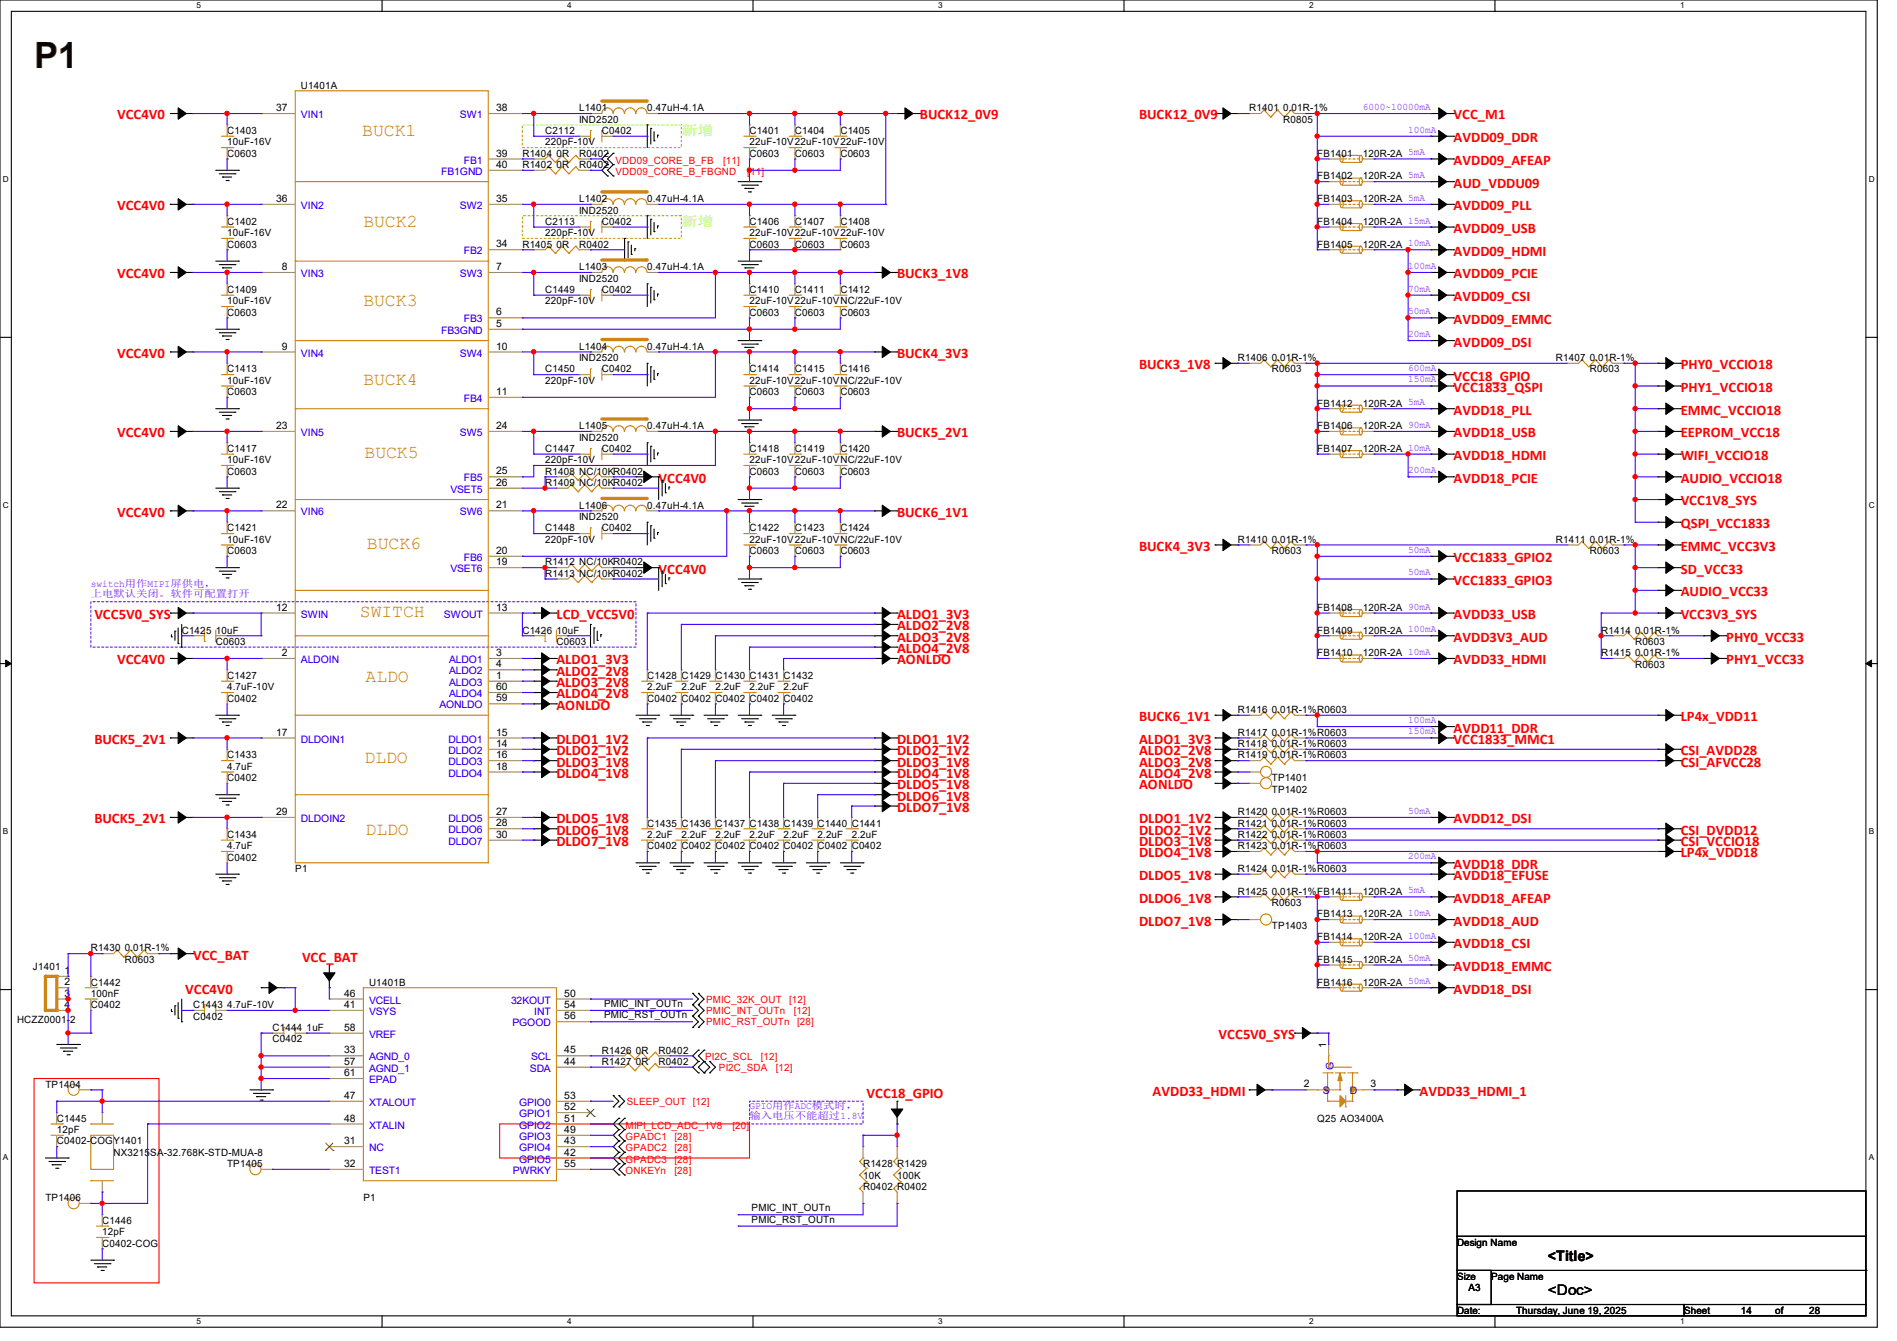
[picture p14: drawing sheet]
<svg xmlns="http://www.w3.org/2000/svg" width="297mm" height="210mm" viewBox="0 0 297 210" stroke-linecap="round" stroke-linejoin="round" font-family="sans-serif">
<defs><g id="words">
<text font-size="5.7" fill="#400000" x="5.3" y="10.6">P1</text>
<g font-size="2.8" fill="#cc8006">
<text x="56.7" y="21.3">BUCK1</text>
<text x="56.9" y="35.5">BUCK2</text>
<text x="56.9" y="47.9">BUCK3</text>
<text x="56.9" y="60.4">BUCK4</text>
<text x="57.1" y="71.8">BUCK5</text>
<text x="57.4" y="86">BUCK6</text>
<text x="56.3" y="96.6">SWITCH</text>
<text x="57.2" y="106.8">ALDO</text>
<text x="57.1" y="119.4">DLDO</text>
<text x="57.2" y="130.8">DLDO</text>
</g>
<g font-size="2.3" fill="#f00">
<text x="18.3" y="18.7">VCC4V0</text>
<text x="144" y="18.7">BUCK12_0V9</text>
<text x="178.4" y="18.7">BUCK12_0V9</text>
<text x="227.6" y="18.7">VCC_M1</text>
<text x="227.6" y="22.3">AVDD09_DDR</text>
<text x="227.6" y="25.8">AVDD09_AFEAP</text>
<text x="227.6" y="29.4">AUD_VDDU09</text>
<text x="18.3" y="32.9">VCC4V0</text>
<text x="227.6" y="32.9">AVDD09_PLL</text>
<text x="227.6" y="36.5">AVDD09_USB</text>
<text x="227.6" y="40">AVDD09_HDMI</text>
<text x="18.3" y="43.6">VCC4V0</text>
<text x="140.5" y="43.6">BUCK3_1V8</text>
<text x="227.6" y="43.6">AVDD09_PCIE</text>
<text x="227.6" y="47.2">AVDD09_CSI</text>
<text x="227.6" y="50.7">AVDD09_EMMC</text>
<text x="18.3" y="56">VCC4V0</text>
<text x="140.5" y="56">BUCK4_3V3</text>
<text x="178.4" y="57.8">BUCK3_1V8</text>
<text x="227.6" y="54.3">AVDD09_DSI</text>
<text x="227.6" y="59.6">VCC18_GPIO</text>
<text x="263.1" y="57.8">PHY0_VCCIO18</text>
<text x="227.6" y="61.4">VCC1833_QSPI</text>
<text x="227.6" y="64.9">AVDD18_PLL</text>
<text x="263.1" y="61.4">PHY1_VCCIO18</text>
<text x="263.1" y="64.9">EMMC_VCCIO18</text>
<text x="18.3" y="68.5">VCC4V0</text>
<text x="140.5" y="68.5">BUCK5_2V1</text>
<text x="227.6" y="68.5">AVDD18_USB</text>
<text x="263.1" y="68.5">EEPROM_VCC18</text>
<text x="103.1" y="75.6">VCC4V0</text>
<text x="227.6" y="72.1">AVDD18_HDMI</text>
<text x="227.6" y="75.6">AVDD18_PCIE</text>
<text x="263.1" y="72.1">WIFI_VCCIO18</text>
<text x="263.1" y="75.6">AUDIO_VCCIO18</text>
<text x="18.3" y="80.9">VCC4V0</text>
<text x="140.5" y="80.9">BUCK6_1V1</text>
<text x="263.1" y="79.2">VCC1V8_SYS</text>
<text x="263.1" y="82.7">QSPI_VCC1833</text>
<text x="103.1" y="89.8">VCC4V0</text>
<text x="178.4" y="86.3">BUCK4_3V3</text>
<text x="227.6" y="88.1">VCC1833_GPIO2</text>
<text x="263.1" y="86.3">EMMC_VCC3V3</text>
<text x="263.1" y="89.8">SD_VCC33</text>
<text x="227.6" y="91.6">VCC1833_GPIO3</text>
<text x="263.1" y="93.4">AUDIO_VCC33</text>
<text x="14.8" y="96.9">VCC5V0_SYS</text>
<text x="87.1" y="96.9">LCD_VCC5V0</text>
<text x="140.5" y="98.7">ALDO2_2V8</text>
<text x="140.5" y="100.5">ALDO3_2V8</text>
<text x="140.5" y="96.9">ALDO1_3V3</text>
<text x="227.6" y="96.9">AVDD33_USB</text>
<text x="227.6" y="100.5">AVDD3V3_AUD</text>
<text x="263.1" y="96.9">VCC3V3_SYS</text>
<text x="270.3" y="100.5">PHY0_VCC33</text>
<text x="18.3" y="104.1">VCC4V0</text>
<text x="87.1" y="107.6">ALDO3_2V8</text>
<text x="87.1" y="105.8">ALDO2_2V8</text>
<text x="87.1" y="104.1">ALDO1_3V3</text>
<text x="140.5" y="102.3">ALDO4_2V8</text>
<text x="140.5" y="104.1">AONLDO</text>
<text x="227.6" y="104.1">AVDD33_HDMI</text>
<text x="270.3" y="104.1">PHY1_VCC33</text>
<text x="87.1" y="109.4">ALDO4_2V8</text>
<text x="87.1" y="111.2">AONLDO</text>
<text x="178.4" y="112.9">BUCK6_1V1</text>
<text x="263.1" y="112.9">LP4x_VDD11</text>
<text x="14.8" y="116.5">BUCK5_2V1</text>
<text x="87.1" y="116.5">DLDO1_1V2</text>
<text x="87.1" y="118.3">DLDO2_1V2</text>
<text x="140.5" y="116.5">DLDO1_1V2</text>
<text x="140.5" y="118.3">DLDO2_1V2</text>
<text x="178.4" y="116.5">ALDO1_3V3</text>
<text x="178.4" y="118.3">ALDO2_2V8</text>
<text x="227.6" y="114.7">AVDD11_DDR</text>
<text x="227.6" y="116.5">VCC1833_MMC1</text>
<text x="263.1" y="118.3">CSI_AVDD28</text>
<text x="87.1" y="120.1">DLDO3_1V8</text>
<text x="87.1" y="121.8">DLDO4_1V8</text>
<text x="140.5" y="120.1">DLDO3_1V8</text>
<text x="140.5" y="121.8">DLDO4_1V8</text>
<text x="140.5" y="123.6">DLDO5_1V8</text>
<text x="140.5" y="125.4">DLDO6_1V8</text>
<text x="178.4" y="120.1">ALDO3_2V8</text>
<text x="178.4" y="121.8">ALDO4_2V8</text>
<text x="178.4" y="123.6">AONLDO</text>
<text x="263.1" y="120.1">CSI_AFVCC28</text>
<text x="14.8" y="128.9">BUCK5_2V1</text>
<text x="87.1" y="128.9">DLDO5_1V8</text>
<text x="87.1" y="130.7">DLDO6_1V8</text>
<text x="140.5" y="127.2">DLDO7_1V8</text>
<text x="178.4" y="128.9">DLDO1_1V2</text>
<text x="178.4" y="130.7">DLDO2_1V2</text>
<text x="227.6" y="128.9">AVDD12_DSI</text>
<text x="263.1" y="130.7">CSI_DVDD12</text>
<text x="87.1" y="132.5">DLDO7_1V8</text>
<text x="178.4" y="132.5">DLDO3_1V8</text>
<text x="178.4" y="134.3">DLDO4_1V8</text>
<text x="178.4" y="137.8">DLDO5_1V8</text>
<text x="227.6" y="136.1">AVDD18_DDR</text>
<text x="227.6" y="137.8">AVDD18_EFUSE</text>
<text x="263.1" y="132.5">CSI_VCCIO18</text>
<text x="263.1" y="134.3">LP4x_VDD18</text>
<text x="178.4" y="141.4">DLDO6_1V8</text>
<text x="227.6" y="141.4">AVDD18_AFEAP</text>
<text x="178.4" y="144.9">DLDO7_1V8</text>
<text x="227.6" y="148.5">AVDD18_CSI</text>
<text x="227.6" y="144.9">AVDD18_AUD</text>
<text x="29" y="155.6">VCC4V0</text>
<text x="30.2" y="150.3">VCC_BAT</text>
<text x="47.3" y="150.6">VCC_BAT</text>
<text x="227.6" y="152.1">AVDD18_EMMC</text>
<text x="227.6" y="155.6">AVDD18_DSI</text>
<text x="190.8" y="162.7">VCC5V0_SYS</text>
<text x="135.7" y="172">VCC18_GPIO</text>
<text x="180.5" y="171.6">AVDD33_HDMI</text>
<text x="222.2" y="171.6">AVDD33_HDMI_1</text>
</g>
<g font-size="2.3">
<text x="242.4" y="197.5">&lt;Title&gt;</text>
<text x="242.4" y="202.8">&lt;Doc&gt;</text>
</g>
<g font-size="2.1" fill="#80ff00">
<text x="106.7" y="21.2">新增</text>
<text x="106.7" y="35.4">新增</text>
</g>
<g font-size="1.6">
<text x="43.2" y="17.4">37</text>
<text x="47.1" y="13.9">U1401A</text>
<text x="77.7" y="17.4">38</text>
<text x="90.7" y="17.4">L1401</text>
<text x="101.3" y="17.4">0.47uH-4.1A</text>
<text x="195.6" y="17.4">R1401 0.01R-1%</text>
<text x="35.6" y="21">C1403</text>
<text x="35.6" y="22.8">10uF-16V</text>
<text x="85.3" y="21">C2112</text>
<text x="85.3" y="22.8">220pF-10V</text>
<text x="90.7" y="19.2">IND2520</text>
<text x="94.2" y="21">C0402</text>
<text x="117.3" y="21">C1401</text>
<text x="117.3" y="22.8">22uF-10V22uF-10V22uF-10V</text>
<text x="124.5" y="21">C1404</text>
<text x="131.6" y="21">C1405</text>
<text x="200.9" y="19.2">R0805</text>
<text x="35.6" y="24.6">C0603</text>
<text x="77.7" y="24.5">39</text>
<text x="77.7" y="26.3">40</text>
<text x="81.8" y="24.6">R1404 0R</text>
<text x="81.8" y="26.3">R1402 0R</text>
<text x="90.7" y="24.6">R0402</text>
<text x="90.7" y="26.3">R0402</text>
<text x="117.3" y="24.6">C0603</text>
<text x="124.5" y="24.6">C0603</text>
<text x="131.6" y="24.6">C0603</text>
<text x="206.2" y="24.6">FB1401</text>
<text x="206.2" y="28.1">FB1402</text>
<text x="213.4" y="24.6">120R-2A 5mA</text>
<text x="213.4" y="28.1">120R-2A 5mA</text>
<text x="35.6" y="35.2">C1402</text>
<text x="43.2" y="31.6">36</text>
<text x="77.7" y="31.6">35</text>
<text x="85.3" y="35.2">C2113</text>
<text x="90.7" y="31.7">L1402</text>
<text x="90.7" y="33.4">IND2520</text>
<text x="94.2" y="35.2">C0402</text>
<text x="101.3" y="31.7">0.47uH-4.1A</text>
<text x="117.3" y="35.2">C1406</text>
<text x="124.5" y="35.2">C1407</text>
<text x="131.6" y="35.2">C1408</text>
<text x="206.2" y="35.2">FB1404</text>
<text x="206.2" y="31.7">FB1403</text>
<text x="213.4" y="35.2">120R-2A 15mA</text>
<text x="213.4" y="31.7">120R-2A 5mA</text>
<text x="35.6" y="37">10uF-16V</text>
<text x="35.6" y="38.8">C0603</text>
<text x="77.7" y="38.7">34</text>
<text x="81.8" y="38.8">R1405 0R</text>
<text x="85.3" y="37">220pF-10V</text>
<text x="90.7" y="38.8">R0402</text>
<text x="117.3" y="37">22uF-10V22uF-10V22uF-10V</text>
<text x="117.3" y="38.8">C0603</text>
<text x="124.5" y="38.8">C0603</text>
<text x="131.6" y="38.8">C0603</text>
<text x="206.2" y="38.8">FB1405</text>
<text x="213.4" y="38.8">120R-2A 10mA</text>
<text x="35.6" y="45.9">C1409</text>
<text x="35.6" y="47.7">10uF-16V</text>
<text x="44.1" y="42.3">8</text>
<text x="77.7" y="42.3">7</text>
<text x="85.3" y="45.9">C1449</text>
<text x="85.3" y="47.7">220pF-10V</text>
<text x="90.7" y="42.3">L1403</text>
<text x="90.7" y="44.1">IND2520</text>
<text x="94.2" y="45.9">C0402</text>
<text x="101.3" y="42.3">0.47uH-4.1A</text>
<text x="117.3" y="45.9">C1410</text>
<text x="117.3" y="47.7">22uF-10V22uF-10VNC/22uF-10V</text>
<text x="124.5" y="45.9">C1411</text>
<text x="131.6" y="45.9">C1412</text>
<text x="35.6" y="49.4">C0603</text>
<text x="77.7" y="49.4">6</text>
<text x="77.7" y="51.2">5</text>
<text x="117.3" y="49.4">C0603</text>
<text x="124.5" y="49.4">C0603</text>
<text x="131.6" y="49.4">C0603</text>
<text x="35.6" y="58.3">C1413</text>
<text x="44.1" y="54.7">9</text>
<text x="77.7" y="54.7">10</text>
<text x="85.3" y="58.3">C1450</text>
<text x="90.7" y="54.8">L1404</text>
<text x="90.7" y="56.6">IND2520</text>
<text x="94.2" y="58.3">C0402</text>
<text x="101.3" y="54.8">0.47uH-4.1A</text>
<text x="117.3" y="58.3">C1414</text>
<text x="124.5" y="58.3">C1415</text>
<text x="131.6" y="58.3">C1416</text>
<text x="193.8" y="56.6">R1406 0.01R-1%</text>
<text x="199.1" y="58.3">R0603</text>
<text x="243.6" y="56.6">R1407 0.01R-1%</text>
<text x="248.9" y="58.3">R0603</text>
<text x="35.6" y="60.1">10uF-16V</text>
<text x="35.6" y="61.9">C0603</text>
<text x="77.7" y="61.8">11</text>
<text x="85.3" y="60.1">220pF-10V</text>
<text x="117.3" y="60.1">22uF-10V22uF-10VNC/22uF-10V</text>
<text x="117.3" y="61.9">C0603</text>
<text x="124.5" y="61.9">C0603</text>
<text x="131.6" y="61.9">C0603</text>
<text x="206.2" y="63.7">FB1412</text>
<text x="213.4" y="63.7">120R-2A 5mA</text>
<text x="35.6" y="70.8">C1417</text>
<text x="43.2" y="67.2">23</text>
<text x="77.7" y="67.2">24</text>
<text x="85.3" y="70.8">C1447</text>
<text x="90.7" y="67.2">L1405</text>
<text x="90.7" y="69">IND2520</text>
<text x="94.2" y="70.8">C0402</text>
<text x="101.3" y="67.2">0.47uH-4.1A</text>
<text x="117.3" y="70.8">C1418</text>
<text x="124.5" y="70.8">C1419</text>
<text x="131.6" y="70.8">C1420</text>
<text x="206.2" y="67.2">FB1406</text>
<text x="206.2" y="70.8">FB1407</text>
<text x="213.4" y="67.2">120R-2A 90mA</text>
<text x="213.4" y="70.8">120R-2A 10mA</text>
<text x="35.6" y="72.6">10uF-16V</text>
<text x="35.6" y="74.3">C0603</text>
<text x="77.7" y="74.3">25</text>
<text x="77.7" y="76.1">26</text>
<text x="85.3" y="76.1">R1409 NC/10KR0402</text>
<text x="85.3" y="74.3">R1408 NC/10KR0402</text>
<text x="85.3" y="72.6">220pF-10V</text>
<text x="117.3" y="72.6">22uF-10V22uF-10VNC/22uF-10V</text>
<text x="117.3" y="74.3">C0603</text>
<text x="124.5" y="74.3">C0603</text>
<text x="131.6" y="74.3">C0603</text>
<text x="35.6" y="83.2">C1421</text>
<text x="43.2" y="79.6">22</text>
<text x="77.7" y="79.6">21</text>
<text x="85.3" y="83.2">C1448</text>
<text x="90.7" y="79.7">L1406</text>
<text x="90.7" y="81.4">IND2520</text>
<text x="94.2" y="83.2">C0402</text>
<text x="101.3" y="79.7">0.47uH-4.1A</text>
<text x="117.3" y="83.2">C1422</text>
<text x="124.5" y="83.2">C1423</text>
<text x="131.6" y="83.2">C1424</text>
<text x="35.6" y="85">10uF-16V</text>
<text x="35.6" y="86.8">C0603</text>
<text x="77.7" y="86.7">20</text>
<text x="77.7" y="88.5">19</text>
<text x="85.3" y="85">220pF-10V</text>
<text x="85.3" y="88.6">R1412 NC/10KR0402</text>
<text x="117.3" y="85">22uF-10V22uF-10VNC/22uF-10V</text>
<text x="117.3" y="86.8">C0603</text>
<text x="124.5" y="86.8">C0603</text>
<text x="131.6" y="86.8">C0603</text>
<text x="193.8" y="85">R1410 0.01R-1%</text>
<text x="199.1" y="86.8">R0603</text>
<text x="243.6" y="85">R1411 0.01R-1%</text>
<text x="248.9" y="86.8">R0603</text>
<text x="43.2" y="95.6">12</text>
<text x="77.7" y="95.6">13</text>
<text x="85.3" y="90.3">R1413 NC/10KR0402</text>
<text x="206.2" y="95.7">FB1408</text>
<text x="213.4" y="95.7">120R-2A 90mA</text>
<text x="28.4" y="99.2">C1425 10uF</text>
<text x="33.8" y="101">C0603</text>
<text x="81.8" y="99.2">C1426 10uF</text>
<text x="87.1" y="101">C0603</text>
<text x="206.2" y="99.2">FB1409</text>
<text x="213.4" y="99.2">120R-2A 100mA</text>
<text x="250.7" y="99.2">R1414 0.01R-1%</text>
<text x="256" y="101">R0603</text>
<text x="35.6" y="106.3">C1427</text>
<text x="44.1" y="102.7">2</text>
<text x="77.7" y="102.7">3</text>
<text x="77.7" y="104.5">4</text>
<text x="77.7" y="106.3">1</text>
<text x="101.3" y="106.3">C1428 C1429 C1430 C1431 C1432</text>
<text x="206.2" y="102.8">FB1410</text>
<text x="213.4" y="102.8">120R-2A 10mA</text>
<text x="250.7" y="102.8">R1415 0.01R-1%</text>
<text x="256" y="104.6">R0603</text>
<text x="35.6" y="108.1">4.7uF-10V</text>
<text x="35.6" y="109.9">C0402</text>
<text x="77.7" y="108.1">60</text>
<text x="77.7" y="109.9">59</text>
<text x="101.3" y="108.1">2.2uF</text>
<text x="101.3" y="109.9">C0402 C0402 C0402 C0402 C0402</text>
<text x="106.7" y="108.1">2.2uF</text>
<text x="112" y="108.1">2.2uF</text>
<text x="117.3" y="108.1">2.2uF</text>
<text x="122.7" y="108.1">2.2uF</text>
<text x="193.8" y="111.7">R1416 0.01R-1%R0603</text>
<text x="35.6" y="118.8">C1433</text>
<text x="43.2" y="115.2">17</text>
<text x="77.7" y="115.2">15</text>
<text x="77.7" y="117">14</text>
<text x="77.7" y="118.7">16</text>
<text x="193.8" y="117">R1418 0.01R-1%R0603</text>
<text x="193.8" y="118.8">R1419 0.01R-1%R0603</text>
<text x="193.8" y="115.2">R1417 0.01R-1%R0603</text>
<text x="35.6" y="120.6">4.7uF</text>
<text x="35.6" y="122.3">C0402</text>
<text x="77.7" y="120.5">18</text>
<text x="199.1" y="122.3">TP1401</text>
<text x="199.1" y="124.1">TP1402</text>
<text x="35.6" y="131.2">C1434</text>
<text x="43.2" y="127.6">29</text>
<text x="77.7" y="127.6">27</text>
<text x="77.7" y="129.4">28</text>
<text x="77.7" y="131.2">30</text>
<text x="101.3" y="129.5">C1435 C1436 C1437 C1438 C1439 C1440 C1441</text>
<text x="101.3" y="131.2">2.2uF</text>
<text x="106.7" y="131.2">2.2uF</text>
<text x="112" y="131.2">2.2uF</text>
<text x="117.3" y="131.2">2.2uF</text>
<text x="122.7" y="131.2">2.2uF</text>
<text x="128" y="131.2">2.2uF</text>
<text x="133.3" y="131.2">2.2uF</text>
<text x="193.8" y="131.2">R1422 0.01R-1%R0603</text>
<text x="193.8" y="127.7">R1420 0.01R-1%R0603</text>
<text x="193.8" y="129.5">R1421 0.01R-1%R0603</text>
<text x="35.6" y="133">4.7uF</text>
<text x="35.6" y="134.8">C0402</text>
<text x="46.2" y="136.6">P1</text>
<text x="101.3" y="133">C0402 C0402 C0402 C0402 C0402 C0402 C0402</text>
<text x="193.8" y="133">R1423 0.01R-1%R0603</text>
<text x="193.8" y="136.6">R1424 0.01R-1%R0603</text>
<text x="193.8" y="140.1">R1425 0.01R-1%FB1411</text>
<text x="199.1" y="141.9">R0603</text>
<text x="206.2" y="143.7">FB1413</text>
<text x="213.4" y="143.7">120R-2A 10mA</text>
<text x="213.4" y="140.1">120R-2A 5mA</text>
<text x="14.2" y="149">R1430 0.01R-1%</text>
<text x="199.1" y="145.5">TP1403</text>
<text x="206.2" y="147.2">FB1414</text>
<text x="213.4" y="147.2">120R-2A 100mA</text>
<text x="5.2" y="151.8">J1401</text>
<text x="10.1" y="152.5">1</text>
<text x="10.1" y="154.3">2</text>
<text x="14.2" y="154.3">C1442</text>
<text x="19.6" y="150.8">R0603</text>
<text x="57.8" y="154.3">U1401B</text>
<text x="206.2" y="150.8">FB1415</text>
<text x="206.2" y="154.3">FB1416</text>
<text x="213.4" y="150.8">120R-2A 50mA</text>
<text x="213.4" y="154.3">120R-2A 50mA</text>
<text x="2.7" y="160.2">HCZZ0001-2</text>
<text x="10.1" y="156.1">3</text>
<text x="10.1" y="157.9">4</text>
<text x="14.2" y="156.1">100nF</text>
<text x="14.2" y="157.9">C0402</text>
<text x="30.2" y="157.9">C1443 4.7uF-10V</text>
<text x="30.2" y="159.7">C0402</text>
<text x="42.7" y="161.5">C1444 1uF</text>
<text x="53.9" y="161.4">58</text>
<text x="53.9" y="156.1">46</text>
<text x="53.9" y="157.9">41</text>
<text x="88.3" y="159.6">56</text>
<text x="88.3" y="156.1">50</text>
<text x="88.3" y="157.9">54</text>
<text x="94.6" y="157.7">PMIC_INT_OUTn</text>
<text x="94.6" y="159.5">PMIC_RST_OUTn</text>
<text x="42.7" y="163.2">C0402</text>
<text x="53.9" y="166.8">57</text>
<text x="53.9" y="165">33</text>
<text x="88.3" y="165">45</text>
<text x="88.3" y="166.8">44</text>
<text x="94.2" y="166.8">R1427 0R</text>
<text x="94.2" y="165">R1426 0R</text>
<text x="103.1" y="166.8">R0402</text>
<text x="103.1" y="165">R0402</text>
<text x="207.6" y="164.1" transform="rotate(-90 207.6 164.1)">1</text>
<text x="7.1" y="170.3">TP1404</text>
<text x="53.9" y="172.1">47</text>
<text x="53.9" y="168.5">61</text>
<text x="88.3" y="172.1">53</text>
<text x="88.3" y="173.9">52</text>
<text x="204.1" y="170.3">2</text>
<text x="214.6" y="170.3">3</text>
<text x="8.9" y="175.7">C1445</text>
<text x="8.9" y="177.5">12pF</text>
<text x="8.9" y="179.2">C0402-COGY1401</text>
<text x="53.9" y="179.2">31</text>
<text x="53.9" y="175.6">48</text>
<text x="88.3" y="175.6">51</text>
<text x="88.3" y="177.4">49</text>
<text x="88.3" y="179.2">43</text>
<text x="206.2" y="175.7">Q25 AO3400A</text>
<text x="17.8" y="181">NX3215SA-32.768K-STD-MUA-8</text>
<text x="35.6" y="182.8">TP1405</text>
<text x="53.9" y="182.8">32</text>
<text x="88.3" y="181">42</text>
<text x="88.3" y="182.8">55</text>
<text x="135.1" y="182.8">R1428 R1429</text>
<text x="135.1" y="184.6">10K</text>
<text x="140.5" y="184.6">100K</text>
<text x="7.1" y="188.1">TP1406</text>
<text x="16" y="191.7">C1446</text>
<text x="56.9" y="188.1">P1</text>
<text x="117.7" y="189.7">PMIC_INT_OUTn</text>
<text x="117.7" y="191.5">PMIC_RST_OUTn</text>
<text x="135.1" y="186.3">R0402 R0402</text>
<text x="16" y="193.5">12pF</text>
<text x="16" y="195.2">C0402-COG</text>
<text x="228.1" y="195.1">Design Name</text>
<text x="228.1" y="200.4">Size</text>
<text x="229.9" y="202.2">A3</text>
<text x="233.5" y="200.4">Page Name</text>
<text x="228.1" y="205.7">Date:</text>
<text x="237.4" y="205.7">Thursday, June 19, 2025</text>
<text x="263.7" y="205.7">Sheet</text>
<text x="272.6" y="205.7">14</text>
<text x="277.9" y="205.7">of</text>
<text x="283.2" y="205.7">28</text>
</g>
<g font-size="1.6" fill="#8000ff">
<text x="213.4" y="17.2">6000~10000mA</text>
<text x="220.5" y="20.8">100mA</text>
<text x="220.5" y="42.1">100mA</text>
<text x="220.5" y="45.7">70mA</text>
<text x="220.5" y="49.2">50mA</text>
<text x="220.5" y="52.8">20mA</text>
<text x="220.5" y="58.1">600mA</text>
<text x="220.5" y="59.9">150mA</text>
<text x="220.5" y="74.1">200mA</text>
<text x="220.5" y="86.6">50mA</text>
<text x="14.2" y="91.9">switch用作MIPI屏供电，</text>
<text x="14.2" y="93.5">上电默认关闭。软件可配置打开</text>
<text x="220.5" y="90.1">50mA</text>
<text x="220.5" y="113.2">100mA</text>
<text x="220.5" y="115">150mA</text>
<text x="220.5" y="127.5">50mA</text>
<text x="220.5" y="134.6">200mA</text>
<text x="117.3" y="173.7">GPIO用作ADC模式时，</text>
<text x="117.3" y="175.3">输入电压不能超过1.8V</text>
</g>
<g font-size="1.6" fill="#00c">
<text x="47.1" y="18.5">VIN1</text>
<text x="72" y="18.5">SW1</text>
<text x="69.1" y="27.4">FB1GND</text>
<text x="72.6" y="25.6">FB1</text>
<text x="47.1" y="32.7">VIN2</text>
<text x="72" y="32.7">SW2</text>
<text x="72.6" y="39.8">FB2</text>
<text x="47.1" y="43.4">VIN3</text>
<text x="72" y="43.4">SW3</text>
<text x="69.1" y="52.3">FB3GND</text>
<text x="72.6" y="50.5">FB3</text>
<text x="47.1" y="55.8">VIN4</text>
<text x="72" y="55.8">SW4</text>
<text x="72.6" y="63">FB4</text>
<text x="47.1" y="68.3">VIN5</text>
<text x="72" y="68.3">SW5</text>
<text x="70.5" y="77.2">VSET5</text>
<text x="72.6" y="75.4">FB5</text>
<text x="47.1" y="80.7">VIN6</text>
<text x="72" y="80.7">SW6</text>
<text x="70.5" y="89.6">VSET6</text>
<text x="72.6" y="87.8">FB6</text>
<text x="47.1" y="96.7">SWIN</text>
<text x="69.5" y="96.7">SWOUT</text>
<text x="47.1" y="103.8">ALDOIN</text>
<text x="70.3" y="103.8">ALDO1</text>
<text x="70.3" y="105.6">ALDO2</text>
<text x="70.3" y="107.4">ALDO3</text>
<text x="68.8" y="111">AONLDO</text>
<text x="70.3" y="109.2">ALDO4</text>
<text x="47.1" y="116.3">DLDOIN1</text>
<text x="70.2" y="116.3">DLDO1</text>
<text x="70.2" y="118.1">DLDO2</text>
<text x="70.2" y="119.8">DLDO3</text>
<text x="70.2" y="121.6">DLDO4</text>
<text x="47.1" y="128.7">DLDOIN2</text>
<text x="70.2" y="128.7">DLDO5</text>
<text x="70.2" y="130.5">DLDO6</text>
<text x="70.2" y="132.3">DLDO7</text>
<text x="57.8" y="157.2">VCELL</text>
<text x="57.8" y="159">VSYS</text>
<text x="80" y="157.2">32KOUT</text>
<text x="80.2" y="160.7">PGOOD</text>
<text x="83.6" y="159">INT</text>
<text x="57.8" y="167.9">AGND_1</text>
<text x="57.8" y="162.5">VREF</text>
<text x="57.8" y="166.1">AGND_0</text>
<text x="83" y="167.9">SDA</text>
<text x="83.1" y="166.1">SCL</text>
<text x="208.8" y="167.5" transform="rotate(-90 208.8 167.5)">G</text>
<text x="57.8" y="173.2">XTALOUT</text>
<text x="57.8" y="169.6">EPAD</text>
<text x="81.3" y="173.2">GPIO0</text>
<text x="207.1" y="171.4">S</text>
<text x="211.3" y="171.4">D</text>
<text x="57.8" y="176.7">XTALIN</text>
<text x="81.3" y="175">GPIO1</text>
<text x="81.3" y="176.7">GPIO2</text>
<text x="81.3" y="178.5">GPIO3</text>
<text x="57.8" y="183.9">TEST1</text>
<text x="57.8" y="180.3">NC</text>
<text x="80.3" y="183.9">PWRKY</text>
<text x="81.3" y="180.3">GPIO4</text>
<text x="81.3" y="182.1">GPIO5</text>
</g>
<g font-size="1.6" fill="#f00">
<text x="96.3" y="25.6">VDD09_CORE_B_FB</text>
<text x="96.3" y="27.4">VDD09_CORE_B_FBGND</text>
<text x="113.2" y="25.6">[11]</text>
<text x="117" y="27.4">[11]</text>
<text x="110.6" y="157">PMIC_32K_OUT</text>
<text x="110.6" y="158.8">PMIC_INT_OUTn</text>
<text x="110.6" y="160.6">PMIC_RST_OUTn</text>
<text x="123.6" y="157">[12]</text>
<text x="124.3" y="158.8">[12]</text>
<text x="124.8" y="160.6">[28]</text>
<text x="110.4" y="166.1">PI2C_SCL</text>
<text x="112.6" y="167.7">PI2C_SDA</text>
<text x="119.1" y="166.1">[12]</text>
<text x="121.4" y="167.7">[12]</text>
<text x="98.1" y="173">SLEEP_OUT [12]</text>
<text x="98" y="176.7">MIPI_LCD_ADC_1V8</text>
<text x="98" y="178.5">GPADC1</text>
<text x="105.6" y="178.5">[28]</text>
<text x="114.7" y="176.7">[20]</text>
<text x="98" y="183.8">ONKEYn</text>
<text x="98" y="180.3">GPADC2</text>
<text x="98" y="182.1">GPADC3</text>
<text x="105.6" y="183.8">[28]</text>
<text x="105.6" y="180.3">[28]</text>
<text x="105.6" y="182.1">[28]</text>
</g>
<g font-size="1.3">
<text x="30.8" y="1.3">5</text>
<text x="88.8" y="1.3">4</text>
<text x="146.9" y="1.3">3</text>
<text x="205" y="1.3">2</text>
<text x="263.1" y="1.3">1</text>
<text x=".5" y="28.4">D</text>
<text x="292.6" y="28.4">D</text>
<text x=".5" y="79.5">C</text>
<text x="292.6" y="79.5">C</text>
<text x=".5" y="130.6">B</text>
<text x="292.6" y="130.6">B</text>
<text x=".5" y="181.7">A</text>
<text x="292.6" y="181.7">A</text>
<text x="30.8" y="207.4">5</text>
<text x="88.8" y="207.4">4</text>
<text x="146.9" y="207.4">3</text>
<text x="205" y="207.4">2</text>
<text x="263.1" y="207.4">1</text>
</g>
</g></defs>
<path d="M0 0h293.9v207.9h-293.9zM1.8 1.8h290.3v204.3h-290.3z" fill="none" stroke="#000" stroke-width=".17"/>
<g fill="#fff">
<path d="M30.8 .2h.7v1.4h-.7z"/>
<path d="M30.8 206.2h.7v1.4h-.7z"/>
</g>
<path d="M59.8 0v1.8M59.8 206.1v1.8" fill="none" stroke="#000" stroke-width=".17"/>
<g fill="#fff">
<path d="M88.8 .2h.7v1.4h-.7z"/>
<path d="M88.8 206.2h.7v1.4h-.7z"/>
</g>
<path d="M117.9 0v1.8M117.9 206.1v1.8" fill="none" stroke="#000" stroke-width=".17"/>
<g fill="#fff">
<path d="M146.9 .2h.7v1.4h-.7z"/>
<path d="M146.9 206.2h.7v1.4h-.7z"/>
</g>
<path d="M176 0v1.8M176 206.1v1.8" fill="none" stroke="#000" stroke-width=".17"/>
<g fill="#fff">
<path d="M205 .2h.7v1.4h-.7z"/>
<path d="M205 206.2h.7v1.4h-.7z"/>
</g>
<path d="M234.1 0v1.8M234.1 206.1v1.8" fill="none" stroke="#000" stroke-width=".17"/>
<g fill="#fff">
<path d="M263.1 .2h.6v1.4h-.6z"/>
<path d="M263.1 206.2h.6v1.4h-.6z"/>
<path d="M.5 27.3h.9v1.4h-.9z"/>
<path d="M292.6 27.3h.9v1.4h-.9z"/>
<path d="M.5 78.4h.9v1.4h-.9z"/>
<path d="M292.6 78.4h.9v1.4h-.9z"/>
</g>
<path d="M0 52.8h1.8M292.1 52.8h1.8" fill="none" stroke="#000" stroke-width=".17"/>
<g fill="#fff">
<path d="M.5 129.5h.8v1.4h-.8z"/>
<path d="M292.6 129.5h.8v1.4h-.8z"/>
</g>
<path d="M0 103.9h1.8M292.1 103.9h1.8" fill="none" stroke="#000" stroke-width=".17"/>
<path d="M.9 103.4l.9 .5-.9 .5zM292.1 103.9l.9-.5v1z" fill="#000" stroke="#000" stroke-width=".16"/>
<g fill="#fff">
<path d="M.5 180.5h.8v1.4h-.8z"/>
<path d="M292.6 180.5h.8v1.4h-.8z"/>
</g>
<g fill="none" stroke="#000" stroke-width=".17">
<path d="M26.7 17.8h.1M26.7 17.8h1.9M29 17.8h1.2M30.2 17.8h.1M101.3 19.6h.1M101.3 19.6v3.5M140.5 17.8h.1M140.5 17.8h1.2M142.1 17.8h1.9M144 17.8h.1M190.2 17.8h.1M190.2 17.8h2"/>
<path d="M192.6 17.8h1.2M193.8 17.8h.1M224 17.8h.1M224 17.8h1.3M225.6 17.8h2M227.6 17.8h.1M26.7 32h.1M26.7 32h1.9M29 32h1.2M30.2 32h.1M33.8 26.7h3.5M34.3 27.2h2.5"/>
<path d="M34.8 27.7h.1M34.8 27.7h1.5M35.4 28.3h.3M35.7 28.3h.1M36.8 27.2h.1M37.3 26.7h.1M95.1 24h.1M95.1 25.8h.1M95.1 27.6h.1M95.1 24l-.9 .9 .9 .9M95.1 25.8l-.9 .9 .9 .9M96 24h.1"/>
<path d="M96 25.8h.1M96 27.6h.1M96 24l-.9 .9 .9 .9M96 25.8l-.9 .9 .9 .9M97.8 37.3h.1M97.8 37.3v3.6M98.3 37.9h.1M98.3 37.9v2.4M98.8 39.8h.1M98.8 38.4v1.4M99.4 38.9h.1M99.4 38.9v.4"/>
<path d="M101.3 33.8h.1M101.3 33.8v3.5M101.9 20.1h.1M101.9 34.3h.1M101.9 20.1v2.5M101.9 34.3v2.5M102.4 22.1h.1M102.4 36.3h.1M102.4 20.6v1.5M102.4 34.8v1.5M103 21.2h.1M103 35.4h.1"/>
<path d="M103 21.2v.3M103 35.4v.3M115.6 28.4h3.5M116.1 29h2.5M116.6 29.5h.1M116.6 29.5h1.5M117.2 30.1h.3M117.5 30.1h.1M118.6 29h.1M119.1 28.4h.1M224 21.3h.1M224 24.9h.1"/>
<path d="M224 28.4h.1M224 32h.1M224 35.6h.1M224 39.1h.1M224 28.4h1.3M224 32h1.3M224 21.3h1.3M224 24.9h1.3M224 35.6h1.3M224 39.1h1.3M225.6 28.4h2M225.6 32h2"/>
<path d="M225.6 21.3h2M225.6 24.9h2M225.6 35.6h2M225.6 39.1h2M227.6 21.3h.1M227.6 24.9h.1M227.6 28.4h.1M227.6 32h.1M227.6 35.6h.1M227.6 39.1h.1M26.7 42.7h.1M26.7 55.1h.1"/>
<path d="M26.7 42.7h1.9M26.7 55.1h1.9M29 42.7h1.2M29 55.1h1.2M30.2 42.7h.1M30.2 55.1h.1M33.8 40.9h3.5M33.8 51.6h3.5M34.3 41.4h2.5M34.3 52.1h2.5M34.8 42h.1M34.8 52.6h.1"/>
<path d="M34.8 42h1.5M34.8 52.6h1.5M35.4 42.5h.3M35.4 53.2h.3M35.7 42.5h.1M35.7 53.2h.1M36.8 41.4h.1M36.8 52.1h.1M37.3 40.9h.1M37.3 51.6h.1M101.3 56.9h.1M101.3 44.4h.1"/>
<path d="M101.3 44.4v3.6M101.3 56.9v3.6M101.9 57.4h.1M101.9 45h.1M101.9 45v2.5M101.9 57.4v2.5M102.4 59.4h.1M102.4 46.9h.1M102.4 45.5v1.4M102.4 58v1.4M103 58.5h.1M103 46.1h.1"/>
<path d="M103 46.1v.3M103 58.5v.3M115.6 40.9h3.5M115.6 53.3h3.5M116.1 41.4h2.5M116.1 53.9h2.5M116.6 42h.1M116.6 54.4h.1M116.6 42h1.5M116.6 54.4h1.5M117.2 42.5h.3M117.2 54.9h.3"/>
<path d="M117.5 42.5h.1M117.5 54.9h.1M118.6 41.4h.1M118.6 53.9h.1M119.1 40.9h.1M119.1 53.3h.1M136.9 42.7h.1M136.9 55.1h.1M136.9 42.7h1.2M136.9 55.1h1.2M138.5 42.7h2M138.5 55.1h2"/>
<path d="M140.5 42.7h.1M140.5 55.1h.1M190.2 56.9h.1M190.2 56.9h2M192.6 56.9h1.2M193.8 56.9h.1M224 42.7h.1M224 46.2h.1M224 49.8h.1M224 53.3h.1M224 58.7h.1M224 42.7h1.3"/>
<path d="M224 53.3h1.3M224 46.2h1.3M224 49.8h1.3M224 58.7h1.3M225.6 42.7h2M225.6 53.3h2M225.6 46.2h2M225.6 49.8h2M225.6 58.7h2M227.6 42.7h.1M227.6 46.2h.1M227.6 49.8h.1"/>
<path d="M227.6 53.3h.1M227.6 58.7h.1M259.6 56.9h.1M259.6 56.9h1.2M261.2 56.9h1.9M263.1 56.9h.1M26.7 67.6h.1M26.7 67.6h1.9M29 67.6h1.2M30.2 67.6h.1M33.8 64h3.5M33.8 76.5h3.5"/>
<path d="M34.3 64.6h2.5M34.3 77h2.5M34.8 65.1h.1M34.8 77.5h.1M34.8 65.1h1.5M34.8 77.5h1.5M35.4 65.6h.3M35.4 78.1h.3M35.7 65.6h.1M35.7 78.1h.1M36.8 64.6h.1M36.8 77h.1"/>
<path d="M37.3 64h.1M37.3 76.5h.1M99.6 74.7h.1M99.6 74.7h1.2M101.2 74.7h1.9M101.3 69.3h.1M101.3 69.3v3.6M101.9 69.9h.1M101.9 69.9v2.4M102.4 71.8h.1M102.4 70.4v1.4M103 71h.1"/>
<path d="M103 71v.3M103.1 74.7h.1M103.1 74.7v3.5M103.7 75.2h.1M103.7 75.2v2.5M104.2 77.2h.1M104.2 75.7v1.5M104.7 76.3h.1M104.7 76.3v.3M115.6 65.8h3.5M115.6 78.2h3.5M116.1 66.3h2.5"/>
<path d="M116.1 78.8h2.5M116.6 66.8h.1M116.6 79.3h.1M116.6 66.8h1.5M116.6 79.3h1.5M117.2 67.4h.3M117.2 79.8h.3M117.5 67.4h.1M117.5 79.8h.1M118.6 66.3h.1M118.6 78.8h.1M119.1 65.8h.1"/>
<path d="M119.1 78.2h.1M136.9 67.6h.1M136.9 67.6h1.2M138.5 67.6h2M140.5 67.6h.1M224 67.6h.1M224 71.1h.1M224 74.7h.1M224 60.5h.1M224 64h.1M224 67.6h1.3M224 74.7h1.3"/>
<path d="M224 64h1.3M224 60.5h1.3M224 71.1h1.3M225.6 67.6h2M225.6 74.7h2M225.6 64h2M225.6 60.5h2M225.6 71.1h2M227.6 67.6h.1M227.6 71.1h.1M227.6 74.7h.1M227.6 60.5h.1"/>
<path d="M227.6 64h.1M259.6 60.5h.1M259.6 64h.1M259.6 67.6h.1M259.6 71.1h.1M259.6 74.7h.1M259.6 78.2h.1M259.6 67.6h1.2M259.6 74.7h1.2M259.6 78.2h1.2M259.6 64h1.2M259.6 60.5h1.2"/>
<path d="M259.6 71.1h1.2M261.2 67.6h1.9M261.2 74.7h1.9M261.2 78.2h1.9M261.2 64h1.9M261.2 60.5h1.9M261.2 71.1h1.9M263.1 60.5h.1M263.1 64h.1M263.1 67.6h.1M263.1 71.1h.1M263.1 74.7h.1"/>
<path d="M263.1 78.2h.1M26.7 80h.1M26.7 96h.1M26.7 80h1.9M26.7 96h1.9M26.8 99.7h.1M26.8 99.4v.3M27.4 98.8h.1M27.4 98.8v1.5M27.9 98.3v2.5M28.4 97.8v3.5M29 80h1.2"/>
<path d="M29 96h1.2M30.2 80h.1M30.2 96h.1M33.8 88.9h3.5M34.3 89.5h2.5M34.8 90h.1M34.8 90h1.5M35.4 90.5h.3M35.7 90.5h.1M36.8 89.5h.1M37.3 88.9h.1M83.6 96h.1"/>
<path d="M83.6 96h1.2M85.2 96h1.9M87.1 96h.1M92.5 97.8h.1M92.5 97.8v3.5M93 98.3h.1M93 98.3v2.5M93.5 98.8v1.5M94.1 99.4h.1M94.1 99.4v.3M99.6 88.9h.1M99.6 88.9h1.2"/>
<path d="M101.2 88.9h1.9M101.3 81.8h.1M101.3 81.8v3.5M101.9 82.3h.1M101.9 82.3v2.5M102.4 84.3h.1M102.4 82.8v1.5M103 83.4h.1M103 83.4v.3M103.1 88.9h.1M103.1 88.9v3.6M103.7 89.5h.1"/>
<path d="M103.7 89.5v2.4M104.2 91.4h.1M104.2 90v1.4M104.7 90.5h.1M104.7 90.5v.3M115.6 90.7h3.5M116.1 91.2h2.5M116.6 91.7h.1M116.6 91.7h1.5M117.2 92.3h.3M117.5 92.3h.1M118.6 91.2h.1"/>
<path d="M119.1 90.7h.1M136.9 80h.1M136.9 97.8h.1M136.9 99.6h.1M136.9 96h.1M136.9 80h1.2M136.9 97.8h1.2M136.9 99.6h1.2M136.9 96h1.2M138.5 80h2M138.5 97.8h2M138.5 99.6h2"/>
<path d="M138.5 96h2M140.5 80h.1M140.5 97.8h.1M140.5 99.6h.1M140.5 96h.1M190.2 85.3h.1M190.2 85.3h2M192.6 85.3h1.2M193.8 85.3h.1M224 87.1h.1M224 90.7h.1M224 96h.1"/>
<path d="M224 99.6h.1M224 90.7h1.3M224 99.6h1.3M224 96h1.3M224 87.1h1.3M225.6 90.7h2M225.6 99.6h2M225.6 96h2M225.6 87.1h2M227.6 87.1h.1M227.6 90.7h.1M227.6 96h.1"/>
<path d="M227.6 99.6h.1M259.6 85.3h.1M259.6 88.9h.1M259.6 92.5h.1M259.6 96h.1M259.6 81.8h.1M259.6 88.9h1.2M259.6 96h1.2M259.6 85.3h1.2M259.6 92.5h1.2M259.6 81.8h1.2M261.2 88.9h1.9"/>
<path d="M261.2 96h1.9M261.2 85.3h1.9M261.2 92.5h1.9M261.2 81.8h1.9M263.1 85.3h.1M263.1 88.9h.1M263.1 92.5h.1M263.1 96h.1M263.1 81.8h.1M266.7 99.6h.1M266.7 99.6h1.2M268.3 99.6h2"/>
<path d="M270.3 99.6h.1M26.7 103.1h.1M26.7 115.6h.1M26.7 103.1h1.9M26.7 115.6h1.9M27.9 100.8h.1M28.4 101.3h.1M29 103.1h1.2M29 115.6h1.2M30.2 103.1h.1M30.2 115.6h.1M33.8 112h3.5"/>
<path d="M34.3 112.6h2.5M34.8 113.1h.1M34.8 113.1h1.5M35.4 113.6h.3M35.7 113.6h.1M36.8 112.6h.1M37.3 112h.1M83.6 108.5h.1M83.6 115.6h.1M83.6 117.3h.1M83.6 119.1h.1M83.6 106.7h.1"/>
<path d="M83.6 104.9h.1M83.6 103.1h.1M83.6 110.2h.1M83.6 103.1h1.2M83.6 108.5h1.2M83.6 115.6h1.2M83.6 117.3h1.2M83.6 119.1h1.2M83.6 106.7h1.2M83.6 104.9h1.2M83.6 110.2h1.2M85.2 103.1h1.9"/>
<path d="M85.2 108.5h1.9M85.2 115.6h1.9M85.2 117.3h1.9M85.2 119.1h1.9M85.2 106.7h1.9M85.2 104.9h1.9M85.2 110.2h1.9M87.1 108.5h.1M87.1 115.6h.1M87.1 117.3h.1M87.1 119.1h.1M87.1 106.7h.1"/>
<path d="M87.1 104.9h.1M87.1 103.1h.1M87.1 110.2h.1M93.5 100.3h.1M99.6 112h3.5M100.1 112.6h2.5M100.6 113.1h.1M100.6 113.1h1.5M101.2 113.6h.3M101.5 113.6h.1M102.6 112.6h.1M103.1 112h.1"/>
<path d="M104.9 112h3.6M105.5 112.6h2.4M106 113.1h.1M106 113.1h1.4M106.5 113.6h.3M106.8 113.6h.1M107.9 112.6h.1M108.5 112h.1M110.2 112h3.6M110.8 112.6h2.4M111.3 113.1h.1M111.3 113.1h1.4"/>
<path d="M111.8 113.6h.4M112.2 113.6h.1M113.2 112.6h.1M113.8 112h.1M115.6 112h3.5M116.1 112.6h2.5M116.6 113.1h.1M116.6 113.1h1.5M117.2 113.6h.3M117.5 113.6h.1M118.6 112.6h.1M119.1 112h.1"/>
<path d="M120.9 112h3.6M121.5 112.6h2.4M122 113.1h.1M122 113.1h1.4M122.5 113.6h.4M122.9 113.6h.1M123.9 112.6h.1M124.5 112h.1M136.9 101.3h.1M136.9 103.1h.1M136.9 115.6h.1M136.9 117.3h.1"/>
<path d="M136.9 119.1h.1M136.9 103.1h1.2M136.9 115.6h1.2M136.9 117.3h1.2M136.9 119.1h1.2M136.9 101.3h1.2M138.5 103.1h2M138.5 115.6h2M138.5 117.3h2M138.5 119.1h2M138.5 101.3h2M140.5 101.3h.1"/>
<path d="M140.5 103.1h.1M140.5 115.6h.1M140.5 117.3h.1M140.5 119.1h.1M190.2 112h.1M190.2 115.6h.1M190.2 117.3h.1M190.2 119.1h.1M190.2 112h2M190.2 115.6h2M190.2 117.3h2M190.2 119.1h2"/>
<path d="M192.6 112h1.2M192.6 115.6h1.2M192.6 117.3h1.2M192.6 119.1h1.2M193.8 112h.1M193.8 115.6h.1M193.8 117.3h.1M193.8 119.1h.1M224 103.1h.1M224 113.8h.1M224 115.6h.1M224 103.1h1.3"/>
<path d="M224 115.6h1.3M224 113.8h1.3M225.6 103.1h2M225.6 115.6h2M225.6 113.8h2M227.6 103.1h.1M227.6 113.8h.1M227.6 115.6h.1M259.6 112h.1M259.6 117.3h.1M259.6 119.1h.1M259.6 112h1.2"/>
<path d="M259.6 117.3h1.2M259.6 119.1h1.2M261.2 112h1.9M261.2 117.3h1.9M261.2 119.1h1.9M263.1 112h.1M263.1 117.3h.1M263.1 119.1h.1M266.7 103.1h.1M266.7 103.1h1.2M268.3 103.1h2M270.3 103.1h.1"/>
<path d="M26.7 128h.1M26.7 128h1.9M29 128h1.2M30.2 128h.1M33.8 124.5h3.5M33.8 136.9h3.5M34.3 125h2.5M34.3 137.5h2.5M34.8 125.5h.1M34.8 138h.1M34.8 125.5h1.5M34.8 138h1.5"/>
<path d="M35.4 126.1h.3M35.4 138.5h.3M35.7 126.1h.1M35.7 138.5h.1M36.8 125h.1M36.8 137.5h.1M37.3 124.5h.1M37.3 136.9h.1M83.6 120.9h.1M83.6 128h.1M83.6 129.8h.1M83.6 131.6h.1"/>
<path d="M83.6 120.9h1.2M83.6 128h1.2M83.6 129.8h1.2M83.6 131.6h1.2M85.2 120.9h1.9M85.2 128h1.9M85.2 129.8h1.9M85.2 131.6h1.9M87.1 120.9h.1M87.1 128h.1M87.1 129.8h.1M87.1 131.6h.1"/>
<path d="M99.6 135.1h3.5M100.1 135.7h2.5M100.6 136.2h.1M100.6 136.2h1.5M101.2 136.7h.3M101.5 136.7h.1M102.6 135.7h.1M103.1 135.1h.1M104.9 135.1h3.6M105.5 135.7h2.4M106 136.2h.1M106 136.2h1.4"/>
<path d="M106.5 136.7h.3M106.8 136.7h.1M107.9 135.7h.1M108.5 135.1h.1M110.2 135.1h3.6M110.8 135.7h2.4M111.3 136.2h.1M111.3 136.2h1.4M111.8 136.7h.4M112.2 136.7h.1M113.2 135.7h.1M113.8 135.1h.1"/>
<path d="M115.6 135.1h3.5M116.1 135.7h2.5M116.6 136.2h.1M116.6 136.2h1.5M117.2 136.7h.3M117.5 136.7h.1M118.6 135.7h.1M119.1 135.1h.1M120.9 135.1h3.6M121.5 135.7h2.4M122 136.2h.1M122 136.2h1.4"/>
<path d="M122.5 136.7h.4M122.9 136.7h.1M123.9 135.7h.1M124.5 135.1h.1M126.2 135.1h3.6M126.8 135.7h2.4M127.3 136.2h.1M127.3 136.2h1.4M127.8 136.7h.4M128.2 136.7h.1M129.2 135.7h.1M129.8 135.1h.1"/>
<path d="M131.6 135.1h3.5M132.1 135.7h2.5M132.6 136.2h.1M132.6 136.2h1.5M133.2 136.7h.3M133.5 136.7h.1M134.6 135.7h.1M135.1 135.1h.1M136.9 120.9h.1M136.9 122.7h.1M136.9 124.5h.1M136.9 126.2h.1"/>
<path d="M136.9 120.9h1.2M136.9 122.7h1.2M136.9 124.5h1.2M136.9 126.2h1.2M138.5 120.9h2M138.5 122.7h2M138.5 124.5h2M138.5 126.2h2M140.5 120.9h.1M140.5 122.7h.1M140.5 124.5h.1M140.5 126.2h.1"/>
<path d="M190.2 120.9h.1M190.2 122.7h.1M190.2 128h.1M190.2 129.8h.1M190.2 131.6h.1M190.2 133.3h.1M190.2 136.9h.1M190.2 120.9h2M190.2 128h2M190.2 129.8h2M190.2 131.6h2M190.2 122.7h2"/>
<path d="M190.2 136.9h2M190.2 133.3h2M192.6 120.9h1.2M192.6 128h1.2M192.6 129.8h1.2M192.6 131.6h1.2M192.6 122.7h1.2M192.6 136.9h1.2M192.6 133.3h1.2M193.8 120.9h.1M193.8 122.7h.1M193.8 128h.1"/>
<path d="M193.8 129.8h.1M193.8 131.6h.1M193.8 133.3h.1M193.8 136.9h.1M224 128h.1M224 135.1h.1M224 136.9h.1M224 128h1.3M224 135.1h1.3M224 136.9h1.3M225.6 128h2M225.6 135.1h2"/>
<path d="M225.6 136.9h2M227.6 128h.1M227.6 135.1h.1M227.6 136.9h.1M259.6 129.8h.1M259.6 131.6h.1M259.6 133.3h.1M259.6 129.8h1.2M259.6 131.6h1.2M259.6 133.3h1.2M261.2 129.8h1.9M261.2 131.6h1.9"/>
<path d="M261.2 133.3h1.9M263.1 129.8h.1M263.1 131.6h.1M263.1 133.3h.1M0 155h1.8M26.7 149.4h.1M26.7 149.4h1.2M26.8 158.4h.1M26.8 158.1v.3M27.4 157.5h.1M27.4 157.5v1.5M27.9 159.5h.1"/>
<path d="M27.9 157v2.5M28.3 149.4h1.9M28.4 156.5v3.5M30.2 149.4h.1M40.9 154.7h.1M40.9 154.7h1.9M43.2 154.7h1.2M44.4 154.7h.1M51.6 154.7h.1M51.6 151.1h.1M51.6 151.1v2M51.6 153.5v1.2"/>
<path d="M108.5 155.6h.1M108.5 157.4h.1M108.5 159.1h.1M108.5 155.6l.8 .9-.8 .9M108.5 157.4l.8 .8-.8 .9M108.5 159.1l.8 .9-.8 .9M109.3 157.4h.1M109.3 155.6h.1M109.3 159.1h.1M109.3 155.6l.9 .9-.9 .9M109.3 157.4l.9 .8-.9 .9M109.3 159.1l.9 .9-.9 .9"/>
<path d="M190.2 140.5h.1M190.2 144h.1M190.2 140.5h2M190.2 144h2M192.6 140.5h1.2M192.6 144h1.2M193.8 140.5h.1M193.8 144h.1M224 147.6h.1M224 151.1h.1M224 154.7h.1M224 140.5h.1"/>
<path d="M224 144h.1M224 154.7h1.3M224 147.6h1.3M224 151.1h1.3M224 140.5h1.3M224 144h1.3M225.6 154.7h2M225.6 147.6h2M225.6 151.1h2M225.6 140.5h2M225.6 144h2M227.6 147.6h.1"/>
<path d="M227.6 151.1h.1M227.6 154.7h.1M227.6 140.5h.1M227.6 144h.1M292.1 155h1.8M8.9 163.6h3.5M9.4 164.1h2.5M9.9 164.6h.1M9.9 164.6h1.5M10.5 165.2h.3M10.8 165.2h.1M11.9 164.1h.1"/>
<path d="M12.4 163.6h.1M28.4 160h.1M39.1 170.7h3.6M39.7 171.2h2.4M40.2 171.7h.1M40.2 171.7h1.4M40.7 172.3h.4M41.1 172.3h.1M42.1 171.2h.1M42.7 170.7h.1M96 171.6h.1M96 173.4h.1"/>
<path d="M96 171.6l.9 .9-.9 .9M96.9 173.4h.1M96.9 171.6h.1M96.9 175.1h.1M96.9 176.9h.1M96.9 178.7h.1M96.9 171.6l.9 .9-.9 .9M96.9 176.9l-.9 .9 .9 .9M96.9 178.7l-.9 .9 .9 .9M96.9 175.1l-.9 .9 .9 .9M97.8 175.1h.1M97.8 176.9h.1"/>
<path d="M97.8 178.7h.1M97.8 176.9l-.9 .9 .9 .9M97.8 178.7l-.9 .9 .9 .9M97.8 175.1l-.9 .9 .9 .9M108.5 160.9h.1M109.3 160.9h.1M109.3 164.5h.1M109.3 166.2h.1M109.3 168h.1M109.3 164.5l-.8 .9 .8 .8M109.3 166.2l-.8 .9 .8 .9M110.2 164.5h.1"/>
<path d="M110.2 166.2h.1M110.2 168h.1M110.2 164.5l-.9 .9 1.8 1.7-.9 .9M110.2 166.2l-.9 .9 .9 .9M111.1 166.2h.1M111.1 168h.1M111.1 166.2l.9 .9-.9 .9M140.5 176h.1M140.5 172.5h.1M140.5 172.5v1.9M140.5 174.8v1.2M195.6 170.7h.1"/>
<path d="M195.6 170.7h1.9M197.9 170.7h1.2M199.1 170.7h.1M202.7 161.8h.1M202.7 161.8h1.9M205 161.8h1.2M206.2 161.8h.1M218.7 170.7h.1M218.7 170.7h1.2M220.3 170.7h1.9M222.2 170.7h.1M7.1 181.4h3.6"/>
<path d="M7.7 181.9h2.4M8.2 182.4h.1M8.2 182.4h1.4M8.7 183h.4M9.1 183h.1M10.1 181.9h.1M10.7 181.4h.1M14.2 197.4h3.6M14.8 197.9h2.4M15.3 198.4h.1M15.3 198.4h1.4M15.8 199h.4"/>
<path d="M16.2 199h.1M17.2 197.9h.1M17.8 197.4h.1M96.9 182.2h.1M96.9 184h.1M96.9 180.5h.1M96.9 182.2l-.9 .9 .9 .9M96.9 180.5l-.9 .9 .9 .8M97.8 182.2h.1M97.8 184h.1M97.8 180.5h.1M97.8 182.2l-.9 .9 .9 .9"/>
<path d="M97.8 180.5l-.9 .9 .9 .8M228.1 186.5h64v7.1h-64zM228.1 193.6h64v5.4h-64zM228.1 199h5.4v5.3h-5.4zM292.1 199h.1M292.1 199v5.3M228.1 204.3h35.6v1.8h-35.6zM263.7 204.3h28.4v1.8h-28.4z"/>
</g>
<path d="M5.3 168.9h19.6v32h-19.6zM78.2 176h39.1v5.4h-39.1z" fill="none" stroke="#f00" stroke-width=".17"/>
<path d="M14.2 94.2h85.4v7.1h-85.4zM117.3 172.5h17.8v3.5h-17.8z" fill="none" stroke="#8000ff" stroke-width=".17" stroke-dasharray=".3 .3"/>
<path d="M81.8 19.6h24.9v3.5h-24.9zM81.8 33.8h24.9v3.5h-24.9z" fill="none" stroke="#80ff00" stroke-width=".17" stroke-dasharray=".3 .3"/>
<g fill="#000" stroke="#000" stroke-width=".17">
<path d="M27.9 16.9l1.3 .9-1.3 .9z" fill-rule="evenodd"/>
<path d="M141.7 16.9l1.3 .9-1.3 .9z" fill-rule="evenodd"/>
<path d="M191.5 16.9l1.2 .9-1.2 .9z" fill-rule="evenodd"/>
<path d="M225.3 16.9l1.2 .9-1.2 .9z" fill-rule="evenodd"/>
<path d="M27.9 31.1l1.3 .9-1.3 .9z" fill-rule="evenodd"/>
<path d="M225.3 20.4l1.2 .9-1.2 .9z" fill-rule="evenodd"/>
<path d="M225.3 24l1.2 .9-1.2 .9z" fill-rule="evenodd"/>
<path d="M225.3 27.6l1.2 .8-1.2 .9z" fill-rule="evenodd"/>
<path d="M225.3 31.1l1.2 .9-1.2 .9z" fill-rule="evenodd"/>
<path d="M225.3 34.7l1.2 .9-1.2 .8z" fill-rule="evenodd"/>
<path d="M225.3 38.2l1.2 .9-1.2 .9z" fill-rule="evenodd"/>
<path d="M27.9 41.8l1.3 .9-1.3 .9z" fill-rule="evenodd"/>
<path d="M27.9 54.2l1.3 .9-1.3 .9z" fill-rule="evenodd"/>
<path d="M138.1 41.8l1.3 .9-1.3 .9z" fill-rule="evenodd"/>
<path d="M138.1 54.2l1.3 .9-1.3 .9z" fill-rule="evenodd"/>
<path d="M191.5 56l1.2 .9-1.2 .9z" fill-rule="evenodd"/>
<path d="M225.3 41.8l1.2 .9-1.2 .9z" fill-rule="evenodd"/>
<path d="M225.3 45.3l1.2 .9-1.2 .9z" fill-rule="evenodd"/>
<path d="M225.3 48.9l1.2 .9-1.2 .9z" fill-rule="evenodd"/>
<path d="M225.3 52.5l1.2 .8-1.2 .9z" fill-rule="evenodd"/>
<path d="M225.3 57.8l1.2 .9-1.2 .9z" fill-rule="evenodd"/>
<path d="M260.8 56l1.3 .9-1.3 .9z" fill-rule="evenodd"/>
<path d="M27.9 66.7l1.3 .9-1.3 .9z" fill-rule="evenodd"/>
<path d="M100.8 73.8l1.3 .9-1.3 .9z" fill-rule="evenodd"/>
<path d="M138.1 66.7l1.3 .9-1.3 .9z" fill-rule="evenodd"/>
<path d="M225.3 66.7l1.2 .9-1.2 .9z" fill-rule="evenodd"/>
<path d="M225.3 70.2l1.2 .9-1.2 .9z" fill-rule="evenodd"/>
<path d="M225.3 73.8l1.2 .9-1.2 .9z" fill-rule="evenodd"/>
<path d="M225.3 59.6l1.2 .9-1.2 .8z" fill-rule="evenodd"/>
<path d="M225.3 63.1l1.2 .9-1.2 .9z" fill-rule="evenodd"/>
<path d="M260.8 59.6l1.3 .9-1.3 .8z" fill-rule="evenodd"/>
<path d="M260.8 63.1l1.3 .9-1.3 .9z" fill-rule="evenodd"/>
<path d="M260.8 66.7l1.3 .9-1.3 .9z" fill-rule="evenodd"/>
<path d="M260.8 70.2l1.3 .9-1.3 .9z" fill-rule="evenodd"/>
<path d="M260.8 73.8l1.3 .9-1.3 .9z" fill-rule="evenodd"/>
<path d="M260.8 77.3l1.3 .9-1.3 .9z" fill-rule="evenodd"/>
<path d="M27.9 79.1l1.3 .9-1.3 .9z" fill-rule="evenodd"/>
<path d="M27.9 95.1l1.3 .9-1.3 .9z" fill-rule="evenodd"/>
<path d="M84.8 95.1l1.3 .9-1.3 .9z" fill-rule="evenodd"/>
<path d="M100.8 88l1.3 .9-1.3 .9z" fill-rule="evenodd"/>
<path d="M138.1 79.1l1.3 .9-1.3 .9z" fill-rule="evenodd"/>
<path d="M138.1 96.9l1.3 .9-1.3 .9z" fill-rule="evenodd"/>
<path d="M138.1 98.7l1.3 .9-1.3 .9z" fill-rule="evenodd"/>
<path d="M138.1 95.1l1.3 .9-1.3 .9z" fill-rule="evenodd"/>
<path d="M191.5 84.5l1.2 .8-1.2 .9z" fill-rule="evenodd"/>
<path d="M225.3 86.2l1.2 .9-1.2 .9z" fill-rule="evenodd"/>
<path d="M225.3 89.8l1.2 .9-1.2 .9z" fill-rule="evenodd"/>
<path d="M225.3 95.1l1.2 .9-1.2 .9z" fill-rule="evenodd"/>
<path d="M225.3 98.7l1.2 .9-1.2 .9z" fill-rule="evenodd"/>
<path d="M260.8 84.5l1.3 .8-1.3 .9z" fill-rule="evenodd"/>
<path d="M260.8 88l1.3 .9-1.3 .9z" fill-rule="evenodd"/>
<path d="M260.8 91.6l1.3 .9-1.3 .8z" fill-rule="evenodd"/>
<path d="M260.8 95.1l1.3 .9-1.3 .9z" fill-rule="evenodd"/>
<path d="M260.8 80.9l1.3 .9-1.3 .9z" fill-rule="evenodd"/>
<path d="M267.9 98.7l1.3 .9-1.3 .9z" fill-rule="evenodd"/>
<path d="M27.9 102.2l1.3 .9-1.3 .9z" fill-rule="evenodd"/>
<path d="M27.9 114.7l1.3 .9-1.3 .9z" fill-rule="evenodd"/>
<path d="M84.8 107.6l1.3 .9-1.3 .8z" fill-rule="evenodd"/>
<path d="M84.8 114.7l1.3 .9-1.3 .9z" fill-rule="evenodd"/>
<path d="M84.8 116.5l1.3 .8-1.3 .9z" fill-rule="evenodd"/>
<path d="M84.8 118.2l1.3 .9-1.3 .9z" fill-rule="evenodd"/>
<path d="M84.8 105.8l1.3 .9-1.3 .9z" fill-rule="evenodd"/>
<path d="M84.8 104l1.3 .9-1.3 .9z" fill-rule="evenodd"/>
<path d="M84.8 102.2l1.3 .9-1.3 .9z" fill-rule="evenodd"/>
<path d="M84.8 109.3l1.3 .9-1.3 .9z" fill-rule="evenodd"/>
<path d="M138.1 100.5l1.3 .8-1.3 .9z" fill-rule="evenodd"/>
<path d="M138.1 102.2l1.3 .9-1.3 .9z" fill-rule="evenodd"/>
<path d="M138.1 114.7l1.3 .9-1.3 .9z" fill-rule="evenodd"/>
<path d="M138.1 116.5l1.3 .8-1.3 .9z" fill-rule="evenodd"/>
<path d="M138.1 118.2l1.3 .9-1.3 .9z" fill-rule="evenodd"/>
<path d="M191.5 111.1l1.2 .9-1.2 .9z" fill-rule="evenodd"/>
<path d="M191.5 114.7l1.2 .9-1.2 .9z" fill-rule="evenodd"/>
<path d="M191.5 116.5l1.2 .8-1.2 .9z" fill-rule="evenodd"/>
<path d="M191.5 118.2l1.2 .9-1.2 .9z" fill-rule="evenodd"/>
<path d="M225.3 102.2l1.2 .9-1.2 .9z" fill-rule="evenodd"/>
<path d="M225.3 112.9l1.2 .9-1.2 .9z" fill-rule="evenodd"/>
<path d="M225.3 114.7l1.2 .9-1.2 .9z" fill-rule="evenodd"/>
<path d="M260.8 111.1l1.3 .9-1.3 .9z" fill-rule="evenodd"/>
<path d="M260.8 116.5l1.3 .8-1.3 .9z" fill-rule="evenodd"/>
<path d="M260.8 118.2l1.3 .9-1.3 .9z" fill-rule="evenodd"/>
<path d="M267.9 102.2l1.3 .9-1.3 .9z" fill-rule="evenodd"/>
<path d="M27.9 127.1l1.3 .9-1.3 .9z" fill-rule="evenodd"/>
<path d="M84.8 120l1.3 .9-1.3 .9z" fill-rule="evenodd"/>
<path d="M84.8 127.1l1.3 .9-1.3 .9z" fill-rule="evenodd"/>
<path d="M84.8 128.9l1.3 .9-1.3 .9z" fill-rule="evenodd"/>
<path d="M84.8 130.7l1.3 .9-1.3 .9z" fill-rule="evenodd"/>
<path d="M138.1 120l1.3 .9-1.3 .9z" fill-rule="evenodd"/>
<path d="M138.1 121.8l1.3 .9-1.3 .9z" fill-rule="evenodd"/>
<path d="M138.1 123.6l1.3 .9-1.3 .8z" fill-rule="evenodd"/>
<path d="M138.1 125.3l1.3 .9-1.3 .9z" fill-rule="evenodd"/>
<path d="M191.5 120l1.2 .9-1.2 .9z" fill-rule="evenodd"/>
<path d="M191.5 121.8l1.2 .9-1.2 .9z" fill-rule="evenodd"/>
<path d="M191.5 127.1l1.2 .9-1.2 .9z" fill-rule="evenodd"/>
<path d="M191.5 128.9l1.2 .9-1.2 .9z" fill-rule="evenodd"/>
<path d="M191.5 130.7l1.2 .9-1.2 .9z" fill-rule="evenodd"/>
<path d="M191.5 132.5l1.2 .8-1.2 .9z" fill-rule="evenodd"/>
<path d="M191.5 136l1.2 .9-1.2 .9z" fill-rule="evenodd"/>
<path d="M225.3 127.1l1.2 .9-1.2 .9z" fill-rule="evenodd"/>
<path d="M225.3 134.2l1.2 .9-1.2 .9z" fill-rule="evenodd"/>
<path d="M225.3 136l1.2 .9-1.2 .9z" fill-rule="evenodd"/>
<path d="M260.8 128.9l1.3 .9-1.3 .9z" fill-rule="evenodd"/>
<path d="M260.8 130.7l1.3 .9-1.3 .9z" fill-rule="evenodd"/>
<path d="M260.8 132.5l1.3 .8-1.3 .9z" fill-rule="evenodd"/>
<path d="M27.9 148.5l1.3 .9-1.3 .8z" fill-rule="evenodd"/>
<path d="M42.1 153.8l1.3 .9-1.3 .9z" fill-rule="evenodd"/>
<path d="M50.7 152.4h1.8l-.9 1.2z" fill-rule="evenodd"/>
<path d="M191.5 139.6l1.2 .9-1.2 .9z" fill-rule="evenodd"/>
<path d="M191.5 143.1l1.2 .9-1.2 .9z" fill-rule="evenodd"/>
<path d="M225.3 146.7l1.2 .9-1.2 .9z" fill-rule="evenodd"/>
<path d="M225.3 150.2l1.2 .9-1.2 .9z" fill-rule="evenodd"/>
<path d="M225.3 153.8l1.2 .9-1.2 .9z" fill-rule="evenodd"/>
<path d="M225.3 139.6l1.2 .9-1.2 .9z" fill-rule="evenodd"/>
<path d="M225.3 143.1l1.2 .9-1.2 .9z" fill-rule="evenodd"/>
<path d="M139.6 173.7h1.8l-.9 1.3z" fill-rule="evenodd"/>
<path d="M196.8 169.8l1.3 .9-1.3 .9z" fill-rule="evenodd"/>
<path d="M203.9 160.9l1.3 .9-1.3 .9z" fill-rule="evenodd"/>
<path d="M219.9 169.8l1.3 .9-1.3 .9z" fill-rule="evenodd"/>
</g>
<path d="M209.8 35.6h3.6M213.4 35.6h.1M209.8 147.6h3.6M209.8 151.1h3.6M213.4 147.6h.1M213.4 151.1h.1" fill="none" stroke="#cc8006" stroke-width=".17" stroke-dasharray=".3"/>
<g fill="none" stroke="#cc8006" stroke-width=".17">
<path d="M34.7 37.3h1.7M34.7 35.6h1.7M34.7 23.1h1.7M34.7 21.3h1.7M36.4 23.1h.1M36.4 21.3h.1M36.4 37.3h.1M36.4 35.6h.1M85.9 38.6h.1M85.9 24.3h.1M85.9 38.6l-.6 .5M85.9 38.6l1.1 1.1"/>
<path d="M85.9 24.3l-.6 .6M85.9 24.3l1.1 1.1M87 39.7h.1M87 25.4h.1M88 38.6h.1M88 24.3h.1M88 38.6l-1 1.1M88 38.6l1.1 1.1M88 24.3l-1 1.1M88 24.3l1.1 1.1M89.1 39.7h.1M89.1 25.4h.1"/>
<path d="M90.1 38.6h.1M90.1 24.3h.1M90.1 38.6l-1 1.1M90.1 38.6l.6 .5M90.1 24.3l-1 1.1M90.1 24.3l.6 .6M90.7 39.1h.1M90.7 24.9h.1M116.5 37.3h1.7M116.5 35.6h1.7M118.2 37.3h.1M118.2 35.6h.1"/>
<path d="M123.6 23.1h1.7M123.6 21.3h1.7M125.3 23.1h.1M125.3 21.3h.1M209.9 35.1l.2-.1a.68 .68 0 0 1 0 1.1 .68 .68 0 0 1-.2-1zM210.1 35h2.9M210.1 36.1h2.9M211.9 33.8h.1M212.9 35.1l.2-.1a.68 .68 0 0 1 0 1.1 .68 .68 0 0 1-.2-1zM213 35h.1M213 36.1h.1M34.7 48h1.7"/>
<path d="M34.7 46.2h1.7M36.4 48h.1M36.4 46.2h.1M123.6 58.7h1.7M125.3 58.7h.1M130.7 58.7h1.8M132.5 58.7h.1M94.2 67.6a.87 .87 0 0 1 .9-.9 .87 .87 0 0 1 .9 .9M96 67.6a.87 .87 0 0 1 .9-.9 .87 .87 0 0 1 .8 .9M97.8 67.6a.87 .87 0 0 1 .9-.9 .87 .87 0 0 1 .8 .9M99.6 67.6a.87 .87 0 0 1 .8-.9 .87 .87 0 0 1 .9 .9M123.6 60.5h1.7"/>
<path d="M125.3 60.5h.1M130.7 60.5h1.8M132.5 60.5h.1M32 98.7v1.8M33.8 98.7v1.8M116.5 85.3h1.7M116.5 83.6h1.7M118.2 85.3h.1M118.2 83.6h.1M32 100.5h.1M33.8 100.5h.1M34.7 108.5h1.7"/>
<path d="M34.7 106.7h1.7M36.4 108.5h.1M36.4 106.7h.1M197.9 116.8h.1M197.9 118.6h.1M197.9 116.8l-.5 .5M197.9 116.8l1.1 1.1M197.9 118.6l-.5 .5M197.9 118.6l1.1 1.1M199 117.9h.1M199 119.7h.1M200 116.8h.1"/>
<path d="M200 118.6h.1M200 116.8l-1 1.1M200 116.8l1.1 1.1M200 118.6l-1 1.1M200 118.6l1.1 1.1M201.1 117.9h.1M201.1 119.7h.1M202.1 116.8h.1M202.1 118.6h.1M202.1 116.8l-1 1.1M202.1 116.8l.6 .5M202.1 118.6l-1 1.1"/>
<path d="M202.1 118.6l.6 .5M202.7 117.3h.1M202.7 119.1h.1M254.8 102.6h.1M254.8 102.6l-.5 .5M254.8 102.6l1.1 1.1M255.9 103.7h.1M256.9 102.6h.1M256.9 102.6l-1 1.1M256.9 102.6l1.1 1.1M258 103.7h.1M259 102.6h.1"/>
<path d="M259 102.6l-1 1.1M259 102.6l.6 .5M259.6 103.1h.1M34.7 133.3h1.7M34.7 131.6h1.7M36.4 133.3h.1M36.4 131.6h.1M111.1 131.6h1.8M111.1 129.8h1.8M112.9 131.6h.1M112.9 129.8h.1M197.9 131h.1"/>
<path d="M197.9 131l-.5 .6M197.9 131l1.1 1.1M199 132.1h.1M200 131h.1M200 131l-1 1.1M200 131l1.1 1.1M201.1 132.1h.1M202.1 131h.1M202.1 131l-1 1.1M202.1 131l.6 .6M202.7 131.6h.1M13.3 156.5h1.8"/>
<path d="M13.3 154.7h1.8M15.1 156.5h.1M15.1 154.7h.1M209.9 147.1l.2-.1a.68 .68 0 0 1 0 1.1 .68 .68 0 0 1-.2-1zM209.9 150.7l.2-.1a.68 .68 0 0 1 0 1 .68 .68 0 0 1-.2-.9zM210.1 147h2.9M210.1 148.1h2.9M210.1 150.6h2.9M210.1 151.7h2.9M211.9 145.8h.1M211.9 149.4h.1M212.9 147.1l.2-.1a.68 .68 0 0 1 0 1.1 .68 .68 0 0 1-.2-1z"/>
<path d="M212.9 150.7l.2-.1a.68 .68 0 0 1 0 1 .68 .68 0 0 1-.2-.9zM213 147h.1M213 148.1h.1M213 150.6h.1M213 151.7h.1M8 176h1.8M8 177.8h1.8M9.8 177.8h.1M9.8 176h.1M14.2 177.8h3.6v5.3h-3.6zM14.2 176h.1M14.2 176h3.6"/>
<path d="M14.2 184.9h.1M14.2 184.9h3.6"/>
<circle cx="198.2" cy="144" r=".87"/>
<circle cx="40" cy="183.1" r=".87"/>
</g>
<g fill="none" stroke="#a84" stroke-width=".17">
<path d="M35.6 19.6h.1M35.6 19.6v1.7M124.5 19.6h.1M124.5 19.6v1.7M35.6 24.9h.1M35.6 39.1h.1M35.6 33.8h.1M35.6 23.1v1.8M35.6 33.8v1.8M35.6 37.3v1.8M83.6 39.1h.1M83.6 24.9h.1"/>
<path d="M83.6 39.1h1.7M83.6 24.9h1.7M90.7 39.1h1.8M90.7 24.9h1.8M92.5 39.1h.1M92.5 24.9h.1M117.3 39.1h.1M117.3 33.8h.1M117.3 33.8v1.8M117.3 37.3v1.8M124.5 24.9h.1M124.5 23.1v1.8"/>
<path d="M208 35.6h.1M208 35.6h1.8M213.4 35.6h1.7M215.1 35.6h.1M35.6 49.8h.1M35.6 44.4h.1M35.6 44.4v1.8M35.6 48v1.8M124.5 56.9h.1M124.5 56.9v1.8M131.6 56.9h.1M131.6 56.9v1.8"/>
<path d="M124.5 62.2h.1M124.5 60.5v1.7M131.6 62.2h.1M131.6 60.5v1.7M30.2 99.6h.1M30.2 99.6h1.8M33.8 99.6h1.8M35.6 99.6h.1M117.3 87.1h.1M117.3 81.8h.1M117.3 81.8v1.8M117.3 85.3v1.8"/>
<path d="M35.6 110.2h.1M35.6 104.9h.1M35.6 104.9v1.8M35.6 108.5v1.7M195.6 117.3h.1M195.6 119.1h.1M195.6 117.3h1.8M195.6 119.1h1.8M202.7 117.3h1.8M202.7 119.1h1.8M204.5 117.3h.1M204.5 119.1h.1"/>
<path d="M252.5 103.1h.1M252.5 103.1h1.8M259.6 103.1h1.8M261.4 103.1h.1M35.6 135.1h.1M35.6 129.8h.1M35.6 129.8v1.8M35.6 133.3v1.8M112 133.3h.1M112 128h.1M112 128v1.8M112 131.6v1.7"/>
<path d="M195.6 131.6h.1M195.6 131.6h1.8M202.7 131.6h1.8M204.5 131.6h.1M14.2 158.2h.1M14.2 152.9h.1M14.2 152.9v1.8M14.2 156.5v1.7M195.6 144h.1M195.6 144h1.8M208 147.6h.1M208 151.1h.1"/>
<path d="M208 147.6h1.8M208 151.1h1.8M213.4 147.6h1.7M213.4 151.1h1.7M215.1 147.6h.1M215.1 151.1h.1M8.9 179.6h.1M8.9 174.2h.1M8.9 174.2v1.8M8.9 177.8v1.8M16 174.2h.1M16 174.2v1.8"/>
<path d="M16 186.7h.1M16 184.9v1.8M40.9 183.1h1.8M42.7 183.1h.1"/>
</g>
<path d="M94.2 65.6h7" fill="none" stroke="#cc8006" stroke-width=".51"/>
<circle cx="101.2" cy="65.6" r=".25" fill="#cc8006"/>
<g fill="none" stroke="#a84" stroke-width=".17">
<path d="M195.6 17.8h.1M195.6 17.8h1.8M202.7 17.8h1.8M204.5 17.8h.1M90.7 35.6h.1M90.7 35.6h1.8M94.2 35.6h1.8M96 35.6h.1M124.5 39.1h.1M124.5 33.8h.1M124.5 33.8v1.8M124.5 37.3v1.8"/>
<path d="M208 39.1h.1M208 39.1h1.8M213.4 39.1h1.7M215.1 39.1h.1M90.7 46.2h.1M90.7 46.2h1.8M94.2 46.2h1.8M96 46.2h.1M131.6 49.8h.1M131.6 44.4h.1M131.6 44.4v1.8M131.6 48v1.8"/>
<path d="M87.1 76.5h.1M87.1 76.5h1.8M92.5 67.6h.1M92.5 67.6h1.7M94.2 76.5h1.8M96 76.5h.1M101.3 67.6h1.8M103.1 67.6h.1M117.3 74.7h.1M117.3 69.3h.1M117.3 69.3v1.8M117.3 72.9v1.8"/>
<path d="M208 67.6h.1M208 67.6h1.8M213.4 67.6h1.7M215.1 67.6h.1M90.7 83.6h.1M90.7 83.6h1.8M94.2 83.6h1.8M96 83.6h.1M131.6 87.1h.1M131.6 81.8h.1M131.6 81.8v1.8M131.6 85.3v1.8"/>
<path d="M35.6 117.3h.1M35.6 117.3v1.8M208 103.1h.1M208 103.1h1.8M213.4 103.1h1.7M215.1 103.1h.1M35.6 122.7h.1M35.6 120.9v1.8M117.3 133.3h.1M117.3 128h.1M117.3 128v1.8M117.3 131.6v1.7"/>
<path d="M128 133.3h.1M128 128h.1M128 128v1.8M128 131.6v1.7M195.6 133.3h.1M195.6 120.9h.1M195.6 133.3h1.8M195.6 120.9h1.8M202.7 133.3h1.8M204.5 133.3h.1M30.2 158.2h.1M30.2 158.2h1.8"/>
<path d="M33.8 158.2h1.8M35.6 158.2h.1M208 154.7h.1M208 144h.1M208 154.7h1.8M208 144h1.8M213.4 154.7h1.7M213.4 144h1.7M215.1 154.7h.1M215.1 144h.1"/>
</g>
<g fill="none" stroke="#cc8006" stroke-width=".17">
<path d="M197.9 17.2h.1M197.9 17.2l-.5 .6M197.9 17.2l1.1 1.1M199 18.3h.1M200 17.2h.1M200 17.2l-1 1.1M200 17.2l1.1 1.1M201.1 18.3h.1M202.1 17.2h.1M202.1 17.2l-1 1.1M202.1 17.2l.6 .6M202.7 17.8h.1"/>
<path d="M92.5 34.7h.1M92.5 34.7v1.7M94.2 34.7h.1M94.2 34.7v1.7M123.6 37.3h1.7M123.6 35.6h1.7M125.3 37.3h.1M125.3 35.6h.1M209.9 38.6h.2a.68 .68 0 0 1 0 1 .68 .68 0 0 1-.2-1zM210.1 38.6h2.9M210.1 39.7h2.9M211.9 37.3h.1"/>
<path d="M212.9 38.6h.2a.68 .68 0 0 1 0 1 .68 .68 0 0 1-.2-1zM213 38.6h.1M213 39.7h.1M92.5 45.3h.1M92.5 45.3v1.8M94.2 45.3h.1M94.2 45.3v1.8M130.7 48h1.8M130.7 46.2h1.8M132.5 48h.1M132.5 46.2h.1M89.5 75.9h.1"/>
<path d="M89.5 75.9l-.6 .6M89.5 75.9l1 1.1M90.5 77h.1M91.6 75.9h.1M91.6 75.9l-1.1 1.1M91.6 75.9l1 1.1M92.6 77h.1M93.7 75.9h.1M93.7 75.9l-1.1 1.1M93.7 75.9l.5 .6M94.2 76.5h.1M116.5 72.9h1.7"/>
<path d="M116.5 71.1h1.7M118.2 72.9h.1M118.2 71.1h.1M209.9 67.1l.2-.1a.68 .68 0 0 1 0 1.1 .68 .68 0 0 1-.2-1zM210.1 67h2.9M210.1 68.1h2.9M211.9 65.8h.1M212.9 67.1l.2-.1a.68 .68 0 0 1 0 1.1 .68 .68 0 0 1-.2-1zM213 67h.1M213 68.1h.1M92.5 82.7h.1M92.5 82.7v1.8"/>
<path d="M94.2 82.7h.1M94.2 82.7v1.8M130.7 85.3h1.8M130.7 83.6h1.8M132.5 85.3h.1M132.5 83.6h.1M34.7 119.1h1.7M36.4 119.1h.1M209.9 102.6h.2a.68 .68 0 0 1 0 1 .68 .68 0 0 1-.2-1zM210.1 102.6h2.9M210.1 103.7h2.9M211.9 101.3h.1"/>
<path d="M212.9 102.6h.2a.68 .68 0 0 1 0 1 .68 .68 0 0 1-.2-1zM213 102.6h.1M213 103.7h.1M34.7 120.9h1.7M36.4 120.9h.1M116.5 131.6h1.7M116.5 129.8h1.7M118.2 131.6h.1M118.2 129.8h.1M127.1 131.6h1.8M127.1 129.8h1.8M128.9 131.6h.1"/>
<path d="M128.9 129.8h.1M197.9 132.8h.1M197.9 132.8l-.5 .5M197.9 132.8l1.1 1.1M199 133.9h.1M200 132.8h.1M200 132.8l-1 1.1M200 132.8l1.1 1.1M201.1 133.9h.1M202.1 132.8h.1M202.1 132.8l-1 1.1M202.1 132.8l.6 .5"/>
<path d="M202.7 133.3h.1M32 157.4h.1M32 157.4v1.7M33.8 157.4h.1M33.8 157.4v1.7M209.9 154.2l.2-.1a.68 .68 0 0 1 0 1.1 .68 .68 0 0 1-.2-1zM209.9 143.5h.2a.68 .68 0 0 1 0 1 .68 .68 0 0 1-.2-1zM210.1 154.1h2.9M210.1 155.2h2.9M210.1 143.5h2.9M210.1 144.6h2.9M211.9 152.9h.1"/>
<path d="M211.9 142.2h.1M212.9 154.2l.2-.1a.68 .68 0 0 1 0 1.1 .68 .68 0 0 1-.2-1zM212.9 143.5h.2a.68 .68 0 0 1 0 1 .68 .68 0 0 1-.2-1zM213 154.1h.1M213 155.2h.1M213 143.5h.1M213 144.6h.1"/>
<circle cx="198.2" cy="120.9" r=".87"/>
</g>
<path d="M209.8 39.1h3.6M213.4 39.1h.1M209.8 67.6h3.6M213.4 67.6h.1M209.8 103.1h3.6M213.4 103.1h.1M209.8 154.7h3.6M209.8 144h3.6M213.4 154.7h.1M213.4 144h.1" fill="none" stroke="#cc8006" stroke-width=".17" stroke-dasharray=".3"/>
<path d="M7.1 158.2h1.8" fill="none" stroke="#cc8006" stroke-width=".51"/>
<circle cx="7.1" cy="158.2" r=".25" fill="#cc8006"/>
<path d="M7.1 152.9v5.3" fill="none" stroke="#cc8006" stroke-width=".51"/>
<circle cx="7.1" cy="152.9" r=".25" fill="#cc8006"/>
<path d="M7.1 152.9h1.8" fill="none" stroke="#cc8006" stroke-width=".51"/>
<circle cx="8.9" cy="152.9" r=".25" fill="#cc8006"/>
<path d="M8.9 152.9v5.3" fill="none" stroke="#cc8006" stroke-width=".51"/>
<circle cx="8.9" cy="158.2" r=".25" fill="#cc8006"/>
<g fill="none" stroke="#a84" stroke-width=".17">
<path d="M83.6 26.7h.1M83.6 26.7h1.7M90.7 26.7h1.8M92.5 26.7h.1M208 24.9h.1M208 24.9h1.8M213.4 24.9h1.7M215.1 24.9h.1M117.3 49.8h.1M117.3 44.4h.1M117.3 56.9h.1M117.3 44.4v1.8"/>
<path d="M117.3 48v1.8M117.3 56.9v1.8M124.5 49.8h.1M124.5 44.4h.1M124.5 44.4v1.8M124.5 48v1.8M87.1 74.7h.1M87.1 74.7h1.8M90.7 71.1h.1M90.7 71.1h1.8M94.2 74.7h1.8M94.2 71.1h1.8"/>
<path d="M96 74.7h.1M96 71.1h.1M117.3 62.2h.1M117.3 60.5v1.7M124.5 74.7h.1M124.5 69.3h.1M124.5 69.3v1.8M124.5 72.9v1.8M208 71.1h.1M208 71.1h1.8M213.4 71.1h1.7M215.1 71.1h.1"/>
<path d="M35.6 87.1h.1M35.6 81.8h.1M35.6 81.8v1.8M35.6 85.3v1.8M83.6 99.6h.1M83.6 99.6h1.7M87.1 90.7h.1M87.1 99.6h1.8M87.1 90.7h1.8M88.9 99.6h.1M94.2 90.7h1.8M96 90.7h.1"/>
<path d="M195.6 85.3h.1M195.6 85.3h1.8M202.7 85.3h1.8M204.5 85.3h.1M208 96h.1M208 96h1.8M213.4 96h1.7M215.1 96h.1M106.7 110.2h.1M106.7 104.9h.1M106.7 104.9v1.8M106.7 108.5v1.7"/>
<path d="M122.7 110.2h.1M122.7 104.9h.1M122.7 104.9v1.8M122.7 108.5v1.7M195.6 112h.1M195.6 112h1.8M202.7 112h1.8M204.5 112h.1M106.7 133.3h.1M106.7 128h.1M106.7 128v1.8M106.7 131.6v1.7"/>
<path d="M195.6 122.7h.1M195.6 136.9h.1M195.6 128h.1M195.6 122.7h1.8M195.6 136.9h1.8M195.6 128h1.8M202.7 136.9h1.8M202.7 128h1.8M204.5 136.9h.1M204.5 128h.1M8.9 152.9h1.8M8.9 154.7h1.8"/>
<path d="M8.9 156.5h1.8M8.9 158.2h1.8M10.7 152.9h.1M10.7 154.7h.1M10.7 156.5h.1M10.7 158.2h.1M16 149.4h.1M16 149.4h1.8M23.1 149.4h1.8M24.9 149.4h.1M51.6 156.5h.1M51.6 158.2h.1"/>
<path d="M51.6 156.5h5.3M51.6 158.2h5.3M87.1 156.5h5.4M87.1 158.2h5.4M92.5 156.5h.1M92.5 158.2h.1M42.7 161.8h.1M42.7 161.8h1.7M46.2 161.8h1.8M48 161.8h.1M51.6 167.1h.1M51.6 161.8h.1"/>
<path d="M51.6 165.4h.1M51.6 179.6h.1M51.6 176h.1M51.6 172.5h.1M51.6 168.9h.1M51.6 167.1h5.3M51.6 161.8h5.3M51.6 165.4h5.3M51.6 172.5h5.3M51.6 176h5.3M51.6 179.6h5.3M51.6 168.9h5.3"/>
<path d="M87.1 167.1h5.4M87.1 165.4h5.4M87.1 160h5.4M87.1 172.5h5.4M87.1 174.2h5.4M87.1 176h5.4M87.1 177.8h5.4M87.1 179.6h5.4M92.5 160h.1M92.5 172.5h.1M92.5 174.2h.1M92.5 176h.1"/>
<path d="M92.5 177.8h.1M92.5 179.6h.1M92.5 165.4h.1M92.5 167.1h.1M96 167.1h.1M96 165.4h.1M96 167.1h1.8M96 165.4h1.8M103.1 167.1h1.8M103.1 165.4h1.8M104.9 167.1h.1M104.9 165.4h.1"/>
<path d="M135.1 179.6h.1M135.1 179.6v1.8M140.5 179.6h.1M140.5 179.6v1.8M204.5 170.7h.1M204.5 170.7h1.7M208 163.6h.1M208 163.6v1.8M213.4 170.7h1.7M215.1 170.7h.1M12.4 188.5h1.8M14.2 188.5h.1"/>
<path d="M51.6 183.1h.1M51.6 183.1h5.3M87.1 181.4h5.4M87.1 183.1h5.4M92.5 181.4h.1M92.5 183.1h.1M135.1 188.5h.1M135.1 186.7v1.8M140.5 188.5h.1M140.5 186.7v1.8"/>
</g>
<g fill="none" stroke="#cc8006" stroke-width=".17">
<path d="M85.9 26.1h.1M85.9 26.1l-.6 .6M85.9 26.1l1.1 1.1M87 27.2h.1M88 26.1h.1M88 26.1l-1 1.1M88 26.1l1.1 1.1M89.1 27.2h.1M90.1 26.1h.1M90.1 26.1l-1 1.1M90.1 26.1l.6 .6M90.7 26.7h.1"/>
<path d="M96 32a.87 .87 0 0 0-.9-.9 .87 .87 0 0 0-.9 .9M97.7 32a.87 .87 0 0 0-.8-.9 .87 .87 0 0 0-.9 .9M99.5 32a.87 .87 0 0 0-.8-.9 .87 .87 0 0 0-.9 .9M101.3 32a.87 .87 0 0 0-.9-.9 .87 .87 0 0 0-.8 .9M209.9 24.4l.2-.1a.68 .68 0 0 1 0 1.1 .68 .68 0 0 1-.2-1zM210.1 24.3h2.9M210.1 25.4h2.9M211.9 23.1h.1M212.9 24.4l.2-.1a.68 .68 0 0 1 0 1.1 .68 .68 0 0 1-.2-1zM213 24.3h.1M213 25.4h.1M116.5 48h1.7"/>
<path d="M116.5 46.2h1.7M116.5 58.7h1.7M118.2 48h.1M118.2 46.2h.1M118.2 58.7h.1M123.6 48h1.7M123.6 46.2h1.7M125.3 48h.1M125.3 46.2h.1M89.5 74.1h.1M89.5 74.1l-.6 .6M89.5 74.1l1 1.1"/>
<path d="M90.5 75.2h.1M91.6 74.1h.1M91.6 74.1l-1.1 1.1M91.6 74.1l1 1.1M92.5 70.2h.1M92.5 70.2v1.8M92.6 75.2h.1M93.7 74.1h.1M93.7 74.1l-1.1 1.1M93.7 74.1l.5 .6M94.2 74.7h.1M94.2 70.2h.1"/>
<path d="M94.2 70.2v1.8M116.5 60.5h1.7M118.2 60.5h.1M123.6 72.9h1.7M123.6 71.1h1.7M125.3 72.9h.1M125.3 71.1h.1M209.9 70.6h.2a.68 .68 0 0 1 0 1 .68 .68 0 0 1-.2-1zM210.1 70.6h2.9M210.1 71.7h2.9M211.9 69.3h.1M212.9 70.6h.2a.68 .68 0 0 1 0 1 .68 .68 0 0 1-.2-1z"/>
<path d="M213 70.6h.1M213 71.7h.1M34.7 85.3h1.7M34.7 83.6h1.7M36.4 85.3h.1M36.4 83.6h.1M85.3 98.7v1.8M87.1 98.7v1.8M89.5 90.1h.1M89.5 90.1l-.6 .6M89.5 90.1l1 1.1M90.5 91.2h.1"/>
<path d="M91.6 90.1h.1M91.6 90.1l-1.1 1.1M91.6 90.1l1 1.1M92.6 91.2h.1M93.7 90.1h.1M93.7 90.1l-1.1 1.1M93.7 90.1l.5 .6M94.2 90.7h.1M197.9 84.8h.1M197.9 84.8l-.5 .5M197.9 84.8l1.1 1.1M199 85.9h.1"/>
<path d="M200 84.8h.1M200 84.8l-1 1.1M200 84.8l1.1 1.1M201.1 85.9h.1M202.1 84.8h.1M202.1 84.8l-1 1.1M202.1 84.8l.6 .5M202.7 85.3h.1M209.9 95.5h.2a.68 .68 0 0 1 0 1 .68 .68 0 0 1-.2-1zM210.1 95.5h2.9M210.1 96.6h2.9M211.9 94.2h.1"/>
<path d="M212.9 95.5h.2a.68 .68 0 0 1 0 1 .68 .68 0 0 1-.2-1zM213 95.5h.1M213 96.6h.1M85.3 100.5h.1M87.1 100.5h.1M105.8 108.5h1.8M105.8 106.7h1.8M107.6 108.5h.1M107.6 106.7h.1M121.8 108.5h1.8M121.8 106.7h1.8M123.6 108.5h.1"/>
<path d="M123.6 106.7h.1M197.9 111.5h.1M197.9 111.5l-.5 .5M197.9 111.5l1.1 1.1M199 112.6h.1M200 111.5h.1M200 111.5l-1 1.1M200 111.5l1.1 1.1M201.1 112.6h.1M202.1 111.5h.1M202.1 111.5l-1 1.1M202.1 111.5l.6 .5"/>
<path d="M202.7 112h.1M105.8 131.6h1.8M105.8 129.8h1.8M107.6 131.6h.1M107.6 129.8h.1M197.9 136.4h.1M197.9 127.5h.1M197.9 136.4l-.5 .5M197.9 136.4l1.1 1.1M197.9 127.5l-.5 .5M197.9 127.5l1.1 1.1M199 137.5h.1"/>
<path d="M199 128.6h.1M200 136.4h.1M200 127.5h.1M200 136.4l-1 1.1M200 136.4l1.1 1.1M200 127.5l-1 1.1M200 127.5l1.1 1.1M201.1 137.5h.1M201.1 128.6h.1M202.1 136.4h.1M202.1 127.5h.1M202.1 136.4l-1 1.1"/>
<path d="M202.1 136.4l.6 .5M202.1 127.5l-1 1.1M202.1 127.5l.6 .5M202.7 136.9h.1M202.7 128h.1M18.3 148.8h.1M18.3 148.8l-.5 .6M18.3 148.8l1.1 1.1M19.4 149.9h.1M20.4 148.8h.1M20.4 148.8l-1 1.1M20.4 148.8l1.1 1.1"/>
<path d="M21.5 149.9h.1M22.6 148.8h.1M22.6 148.8l-1.1 1.1M22.6 148.8l.5 .6M23.1 149.4h.1M56.9 154.7h30.2v30.2h-30.2zM44.4 160.9h.1M44.4 160.9v1.8M46.2 160.9h.1M46.2 160.9v1.8M98.3 166.6h.1M98.3 164.8h.1"/>
<path d="M98.3 166.6l-.5 .5M98.3 166.6l1.1 1.1M98.3 164.8l-.5 .6M98.3 164.8l1.1 1.1M99.4 167.7h.1M99.4 165.9h.1M100.5 166.6h.1M100.5 164.8h.1M100.5 166.6l-1.1 1.1M100.5 166.6l1 1.1M100.5 164.8l-1.1 1.1M100.5 164.8l1 1.1"/>
<path d="M101.5 167.7h.1M101.5 165.9h.1M102.6 166.6h.1M102.6 164.8h.1M102.6 166.6l-1.1 1.1M102.6 166.6l.5 .5M102.6 164.8l-1.1 1.1M102.6 164.8l.5 .6M103.1 167.1h.1M103.1 165.4h.1M206.2 170.7h.1M206.2 170.7h3.6"/>
<path d="M207.1 168h1.5M207.9 172.5h.1M207.9 168v4.5M207.9 172.5h1.9M208 167.1h.1M208 165.4h.1M208 167.1h3.6M208 165.4v1.7M208.6 168h.1M209.1 168h1.4M209.8 172.5h.1M209.8 170.7h.1"/>
<path d="M209.8 168.9v1.8M210.5 168h.1M210.7 173.4h.1M210.7 171.6v1.8M210.7 172.5h1.1M211 168h1.5M211.8 172.5h.1M211.8 168h.1M211.8 170.7h.1M211.8 168v4.5M211.8 170.7h1.6M212.5 168h.1"/>
<path d="M134.6 186.1h.1M134.6 184h.1M134.6 181.9h.1M134.6 186.1l.5 .6M134.6 184l1.1 1.1M134.6 181.9l1.1 1.1M135.1 181.4h.1M135.1 181.4l-.5 .5M135.7 185.1h.1M135.7 183h.1M135.7 185.1l-1.1 1M135.7 183l-1.1 1"/>
<path d="M139.9 186.1h.1M139.9 184h.1M139.9 181.9h.1M139.9 186.1l.6 .6M139.9 184l1.1 1.1M139.9 181.9l1.1 1.1M140.5 181.4h.1M140.5 181.4l-.6 .5M141 185.1h.1M141 183h.1M141 185.1l-1.1 1M141 183l-1.1 1"/>
<circle cx="198.2" cy="122.7" r=".87"/>
<circle cx="11.5" cy="188.4" r=".87"/>
</g>
<path d="M209.8 24.9h3.6M213.4 24.9h.1M209.8 71.1h3.6M213.4 71.1h.1M209.8 96h3.6M213.4 96h.1" fill="none" stroke="#cc8006" stroke-width=".17" stroke-dasharray=".3"/>
<g fill="#cc8006" stroke="#cc8006" stroke-width=".17">
<path d="M209.8 171.6l.9 .9-.9 .9z"/>
<path d="M209.8 168l.3 1.2h-.6z"/>
<circle cx="211.8" cy="170.7" r=".33"/>
<circle cx="207.8" cy="170.7" r=".33"/>
</g>
<path d="M51 179l1.2 1.2M52.1 179l-1.1 1.2M91.9 174.8h.1M91.9 173.7l1.1 1.1M93 173.7l-1.1 1.1M93 174.8h.1M51 180.2h.1M52.2 180.2h.1" fill="none" stroke="#804000" stroke-width=".16"/>
<path d="M94.2 30.1h7" fill="none" stroke="#cc8006" stroke-width=".51"/>
<circle cx="101.2" cy="30.1" r=".25" fill="#cc8006"/>
<g fill="none" stroke="#a84" stroke-width=".17">
<path d="M92.5 32h.1M92.5 32h1.7M101.3 32h1.8M103.1 32h.1M208 28.4h.1M208 28.4h1.8M213.4 28.4h1.7M215.1 28.4h.1M35.6 56.9h.1M35.6 56.9v1.8M35.6 62.2h.1M35.6 60.5v1.7"/>
<path d="M87.1 88.9h.1M87.1 88.9h1.8M94.2 88.9h1.8M96 88.9h.1M124.5 87.1h.1M124.5 81.8h.1M124.5 81.8v1.8M124.5 85.3v1.8M245.4 85.3h.1M245.4 85.3h1.7M252.5 99.6h.1M252.5 85.3h1.8"/>
<path d="M252.5 99.6h1.8M254.3 85.3h.1M259.6 99.6h1.8M261.4 99.6h.1M112 110.2h.1M112 104.9h.1M112 104.9v1.8M112 108.5v1.7M12.4 170.7h1.8M14.2 170.7h.1"/>
</g>
<g fill="none" stroke="#cc8006" stroke-width=".17">
<path d="M96 17.8a.87 .87 0 0 0-.9-.9 .87 .87 0 0 0-.9 .9M97.7 17.8a.87 .87 0 0 0-.8-.9 .87 .87 0 0 0-.9 .9M99.5 17.8a.87 .87 0 0 0-.8-.9 .87 .87 0 0 0-.9 .9M101.3 17.8a.87 .87 0 0 0-.9-.9 .87 .87 0 0 0-.8 .9M209.9 28l.2-.1a.68 .68 0 0 1 0 1.1 .68 .68 0 0 1-.2-1zM210.1 27.9h2.9M210.1 29h2.9M211.9 26.7h.1M212.9 28l.2-.1a.68 .68 0 0 1 0 1.1 .68 .68 0 0 1-.2-1zM213 27.9h.1M213 29h.1M34.7 58.7h1.7"/>
<path d="M36.4 58.7h.1M34.7 60.5h1.7M36.4 60.5h.1M89.5 88.3h.1M89.5 88.3l-.6 .6M89.5 88.3l1 1.2M90.5 89.5h.1M91.6 88.3h.1M91.6 88.3l-1.1 1.2M91.6 88.3l1 1.2M92.6 89.5h.1M93.7 88.3h.1"/>
<path d="M93.7 88.3l-1.1 1.2M93.7 88.3l.5 .6M94.2 88.9h.1M123.6 85.3h1.7M123.6 83.6h1.7M125.3 85.3h.1M125.3 83.6h.1M247.7 84.8h.1M247.7 84.8l-.6 .5M247.7 84.8l1.1 1.1M248.8 85.9h.1M249.8 84.8h.1"/>
<path d="M249.8 84.8l-1 1.1M249.8 84.8l1.1 1.1M250.9 85.9h.1M251.9 84.8h.1M251.9 84.8l-1 1.1M251.9 84.8l.6 .5M252.5 85.3h.1M254.8 99h.1M254.8 99l-.5 .6M254.8 99l1.1 1.1M256.9 99h.1M256.9 99l-1 1.1"/>
<path d="M256.9 99l1.1 1.1M259 99h.1M259 99l-1 1.1M259 99l.6 .6M259.6 99.6h.1M111.1 108.5h1.8M111.1 106.7h1.8M112.9 108.5h.1M112.9 106.7h.1M255.9 100.1h.1M258 100.1h.1"/>
<circle cx="11.5" cy="170.7" r=".87"/>
</g>
<path d="M209.8 28.4h3.6M213.4 28.4h.1" fill="none" stroke="#cc8006" stroke-width=".17" stroke-dasharray=".3"/>
<path d="M94.2 15.8h7" fill="none" stroke="#cc8006" stroke-width=".51"/>
<circle cx="101.2" cy="15.8" r=".25" fill="#cc8006"/>
<g fill="none" stroke="#a84" stroke-width=".17">
<path d="M92.5 17.8h.1M92.5 17.8h1.7M101.3 17.8h1.8M103.1 17.8h.1M117.3 19.6h.1M117.3 19.6v1.7M90.7 21.3h.1M90.7 21.3h1.8M94.2 21.3h1.8M96 21.3h.1M117.3 24.9h.1M117.3 23.1v1.8"/>
<path d="M90.7 58.7h.1M90.7 58.7h1.8M94.2 58.7h1.8M96 58.7h.1M117.3 110.2h.1M117.3 104.9h.1M117.3 104.9v1.8M117.3 108.5v1.7M195.6 115.6h.1M195.6 115.6h1.8M202.7 115.6h1.8M204.5 115.6h.1"/>
<path d="M195.6 140.5h.1M195.6 140.5h1.8M202.7 140.5h1.8M204.5 140.5h.1"/>
</g>
<g fill="none" stroke="#cc8006" stroke-width=".17">
<path d="M92.5 20.4h.1M92.5 20.4v1.8M94.2 20.4h.1M94.2 20.4v1.8M116.5 23.1h1.7M116.5 21.3h1.7M118.2 23.1h.1M118.2 21.3h.1M92.5 57.8h.1M92.5 57.8v1.8M94.2 55.1a.87 .87 0 0 1 .9-.9 .87 .87 0 0 1 .9 .9M94.2 57.8h.1"/>
<path d="M94.2 57.8v1.8M96 55.1a.87 .87 0 0 1 .9-.9 .87 .87 0 0 1 .8 .9M97.8 55.1a.87 .87 0 0 1 .9-.9 .87 .87 0 0 1 .8 .9M99.6 55.1a.87 .87 0 0 1 .8-.9 .87 .87 0 0 1 .9 .9M116.5 108.5h1.7M116.5 106.7h1.7M118.2 108.5h.1M118.2 106.7h.1M197.9 115h.1M197.9 115l-.5 .6M197.9 115l1.1 1.1M199 116.1h.1"/>
<path d="M200 115h.1M200 115l-1 1.1M200 115l1.1 1.1M201.1 116.1h.1M202.1 115h.1M202.1 115l-1 1.1M202.1 115l.6 .6M202.7 115.6h.1M197.9 139.9h.1M197.9 139.9l-.5 .6M197.9 139.9l1.1 1.1M200 139.9h.1"/>
<path d="M200 139.9l-1 1.1M200 139.9l1.1 1.1M202.1 139.9h.1M202.1 139.9l-1 1.1M202.1 139.9l.6 .6M199 141h.1M201.1 141h.1M202.7 140.5h.1"/>
</g>
<path d="M94.2 53.2h7" fill="none" stroke="#cc8006" stroke-width=".51"/>
<circle cx="101.2" cy="53.2" r=".25" fill="#cc8006"/>
<g fill="none" stroke="#a84" stroke-width=".17">
<path d="M40.9 17.8h.1M40.9 17.8h5.3M76.5 17.8h5.3M81.8 17.8h.1M131.6 19.6h.1M131.6 19.6v1.7M40.9 32h.1M40.9 32h5.3M76.5 24.9h5.3M76.5 26.7h5.3M76.5 39.1h5.3M76.5 32h5.3"/>
<path d="M81.8 24.9h.1M81.8 26.7h.1M81.8 39.1h.1M81.8 32h.1M131.6 39.1h.1M131.6 33.8h.1M131.6 24.9h.1M131.6 23.1v1.8M131.6 33.8v1.8M131.6 37.3v1.8M40.9 42.7h.1M40.9 55.1h.1"/>
<path d="M40.9 55.1h5.3M40.9 42.7h5.3M76.5 55.1h5.3M76.5 49.8h5.3M76.5 51.6h5.3M76.5 42.7h5.3M81.8 49.8h.1M81.8 51.6h.1M81.8 42.7h.1M81.8 55.1h.1M92.5 55.1h.1M92.5 55.1h1.7"/>
<path d="M101.3 55.1h1.8M103.1 55.1h.1M195.6 56.9h.1M195.6 56.9h1.8M202.7 56.9h1.8M204.5 56.9h.1M40.9 67.6h.1M40.9 67.6h5.3M76.5 62.2h5.3M76.5 74.7h5.3M76.5 67.6h5.3M76.5 76.5h5.3"/>
<path d="M81.8 62.2h.1M81.8 74.7h.1M81.8 67.6h.1M81.8 76.5h.1M131.6 74.7h.1M131.6 69.3h.1M131.6 69.3v1.8M131.6 72.9v1.8M40.9 96h.1M40.9 80h.1M40.9 96h5.3M40.9 80h5.3"/>
<path d="M76.5 87.1h5.3M76.5 96h5.3M76.5 88.9h5.3M76.5 80h5.3M81.8 87.1h.1M81.8 96h.1M81.8 88.9h.1M81.8 80h.1M208 99.6h.1M208 99.6h1.8M213.4 99.6h1.7M215.1 99.6h.1"/>
<path d="M40.9 103.1h.1M40.9 115.6h.1M40.9 103.1h5.3M40.9 115.6h5.3M76.5 103.1h5.3M76.5 104.9h5.3M76.5 106.7h5.3M76.5 108.5h5.3M76.5 115.6h5.3M76.5 117.3h5.3M76.5 119.1h5.3M76.5 110.2h5.3"/>
<path d="M81.8 103.1h.1M81.8 104.9h.1M81.8 106.7h.1M81.8 108.5h.1M81.8 115.6h.1M81.8 117.3h.1M81.8 119.1h.1M81.8 110.2h.1M101.3 110.2h.1M101.3 104.9h.1M101.3 104.9v1.8M101.3 108.5v1.7"/>
<path d="M40.9 128h.1M40.9 128h5.3M76.5 129.8h5.3M76.5 120.9h5.3M76.5 128h5.3M76.5 131.6h5.3M81.8 120.9h.1M81.8 128h.1M81.8 129.8h.1M81.8 131.6h.1M101.3 133.3h.1M101.3 128h.1"/>
<path d="M101.3 128v1.8M101.3 131.6v1.7M195.6 129.8h.1M195.6 129.8h1.8M202.7 129.8h1.8M204.5 129.8h.1M208 140.5h.1M208 140.5h1.8M213.4 140.5h1.7M215.1 140.5h.1"/>
</g>
<g fill="none" stroke="#cc8006" stroke-width=".17">
<path d="M46.2 14.2h30.3v120.9h-30.3zM46.2 28.4h.1M46.2 28.4h30.3M130.7 37.3h1.8M130.7 35.6h1.8M130.7 23.1h1.8M130.7 21.3h1.8M132.5 37.3h.1M132.5 35.6h.1M132.5 23.1h.1M132.5 21.3h.1M46.2 53.3h.1"/>
<path d="M46.2 40.9h.1M46.2 53.3h30.3M46.2 40.9h30.3M197.9 56.3h.1M197.9 56.3l-.5 .6M197.9 56.3l1.1 1.1M199 57.4h.1M200 56.3h.1M200 56.3l-1 1.1M200 56.3l1.1 1.1M201.1 57.4h.1M202.1 56.3h.1"/>
<path d="M202.1 56.3l-1 1.1M202.1 56.3l.6 .6M202.7 56.9h.1M46.2 78.2h.1M46.2 64h.1M46.2 78.2h30.3M46.2 64h30.3M130.7 72.9h1.8M130.7 71.1h1.8M132.5 72.9h.1M132.5 71.1h.1M46.2 99.6h.1"/>
<path d="M46.2 92.5h.1M46.2 99.6h30.3M46.2 92.5h30.3M96 80a.87 .87 0 0 0-.9-.9 .87 .87 0 0 0-.9 .9M97.7 80a.87 .87 0 0 0-.8-.9 .87 .87 0 0 0-.9 .9M99.5 80a.87 .87 0 0 0-.8-.9 .87 .87 0 0 0-.9 .9M101.3 80a.87 .87 0 0 0-.9-.9 .87 .87 0 0 0-.8 .9M209.9 99.1l.2-.1a.68 .68 0 0 1 0 1.1 .68 .68 0 0 1-.2-1zM210.1 99h2.9M211.9 97.8h.1M212.9 99.1l.2-.1a.68 .68 0 0 1 0 1.1 .68 .68 0 0 1-.2-1zM213 99h.1"/>
<path d="M46.2 112h.1M46.2 112h30.3M100.5 108.5h1.7M100.5 106.7h1.7M102.2 108.5h.1M102.2 106.7h.1M210.1 100.1h2.9M213 100.1h.1M46.2 124.5h.1M46.2 124.5h30.3M100.5 131.6h1.7M100.5 129.8h1.7"/>
<path d="M102.2 131.6h.1M102.2 129.8h.1M197.9 129.2h.1M197.9 129.2l-.5 .6M197.9 129.2l1.1 1.1M199 130.3h.1M200 129.2h.1M200 129.2l-1 1.1M200 129.2l1.1 1.1M201.1 130.3h.1M202.1 129.2h.1M202.1 129.2l-1 1.1"/>
<path d="M202.1 129.2l.6 .6M202.7 129.8h.1M209.9 140l.2-.1a.68 .68 0 0 1 0 1.1 .68 .68 0 0 1-.2-1zM210.1 139.9h2.9M211.9 138.7h.1M212.9 140l.2-.1a.68 .68 0 0 1 0 1.1 .68 .68 0 0 1-.2-1zM213 139.9h.1M210.1 141h2.9M213 141h.1"/>
</g>
<path d="M209.8 99.6h3.6M213.4 99.6h.1M209.8 140.5h3.6M213.4 140.5h.1" fill="none" stroke="#cc8006" stroke-width=".17" stroke-dasharray=".3"/>
<path d="M94.2 78.1h7" fill="none" stroke="#cc8006" stroke-width=".51"/>
<circle cx="101.2" cy="78.1" r=".25" fill="#cc8006"/>
<g fill="none" stroke="#a84" stroke-width=".17">
<path d="M208 32h.1M208 32h1.8M213.4 32h1.7M215.1 32h.1M245.4 56.9h.1M245.4 56.9h1.7M252.5 56.9h1.8M254.3 56.9h.1M35.6 74.7h.1M35.6 69.3h.1M35.6 69.3v1.8M35.6 72.9v1.8"/>
<path d="M208 64h.1M208 64h1.8M213.4 64h1.7M215.1 64h.1M92.5 80h.1M92.5 80h1.7M101.3 80h1.8M103.1 80h.1M122.7 133.3h.1M122.7 128h.1M122.7 128v1.8M122.7 131.6v1.7"/>
<path d="M133.3 133.3h.1M133.3 128h.1M133.3 128v1.8M133.3 131.6v1.7"/>
</g>
<path d="M209.8 32h3.6M213.4 32h.1M209.8 64h3.6M213.4 64h.1" fill="none" stroke="#cc8006" stroke-width=".17" stroke-dasharray=".3"/>
<g fill="none" stroke="#cc8006" stroke-width=".17">
<path d="M209.9 31.5h.2a.68 .68 0 0 1 0 1 .68 .68 0 0 1-.2-1zM210.1 31.5h2.9M210.1 32.6h2.9M211.9 30.2h.1M212.9 31.5h.2a.68 .68 0 0 1 0 1 .68 .68 0 0 1-.2-1zM213 31.5h.1M213 32.6h.1M96 42.7a.87 .87 0 0 0-.9-.9 .87 .87 0 0 0-.9 .9M97.7 42.7a.87 .87 0 0 0-.8-.9 .87 .87 0 0 0-.9 .9M99.5 42.7a.87 .87 0 0 0-.8-.9 .87 .87 0 0 0-.9 .9M101.3 42.7a.87 .87 0 0 0-.9-.9 .87 .87 0 0 0-.8 .9M247.7 56.3h.1"/>
<path d="M247.7 56.3l-.6 .6M247.7 56.3l1.1 1.1M248.8 57.4h.1M249.8 56.3h.1M249.8 56.3l-1 1.1M249.8 56.3l1.1 1.1M250.9 57.4h.1M251.9 56.3h.1M251.9 56.3l-1 1.1M251.9 56.3l.6 .6M252.5 56.9h.1M34.7 72.9h1.7"/>
<path d="M34.7 71.1h1.7M36.4 72.9h.1M36.4 71.1h.1M209.9 63.5h.2a.68 .68 0 0 1 0 1 .68 .68 0 0 1-.2-1zM210.1 63.5h2.9M210.1 64.6h2.9M211.9 62.2h.1M212.9 63.5h.2a.68 .68 0 0 1 0 1 .68 .68 0 0 1-.2-1zM213 63.5h.1M213 64.6h.1M121.8 131.6h1.8M121.8 129.8h1.8"/>
<path d="M123.6 131.6h.1M123.6 129.8h.1M132.5 131.6h1.7M132.5 129.8h1.7M134.2 131.6h.1M134.2 129.8h.1"/>
</g>
<path d="M94.2 40.7h7" fill="none" stroke="#cc8006" stroke-width=".51"/>
<circle cx="101.2" cy="40.7" r=".25" fill="#cc8006"/>
<path d="M92.5 42.7h.1M92.5 42.7h1.7M101.3 42.7h1.8M103.1 42.7h.1M16 195.6h.1M16 190.2h.1M16 190.2v1.8M16 193.8v1.8" fill="none" stroke="#a84" stroke-width=".17"/>
<path d="M15.1 193.8h1.8M15.1 192h1.8M16.9 193.8h.1M16.9 192h.1" fill="none" stroke="#cc8006" stroke-width=".17"/>
<g fill="none" stroke="#4200ff" stroke-width=".17">
<path d="M30.2 17.8h10.7M35.6 17.8h.1M35.6 17.8v1.8M40.9 17.8h.1M81.8 17.8h10.7M83.6 17.8h.1M83.6 17.8v3.5M92.5 17.8h.1M103.1 17.8h.1M103.1 17.8h37.4M117.3 17.8h.1M117.3 17.8v1.8"/>
<path d="M124.5 17.8h.1M124.5 17.8v1.8M131.6 17.8h.1M131.6 17.8v1.8M138.7 17.8h.1M138.7 17.8v14.2M193.8 17.8h.1M193.8 17.8h1.8M204.5 17.8h.1M204.5 17.8h19.5M206.2 17.8h.1M206.2 17.8v21.3"/>
<path d="M30.2 32h10.7M35.6 32h.1M35.6 24.9h.1M35.6 39.1h.1M35.6 24.9v1.8M35.6 32v1.8M35.6 39.1v1.8M40.9 32h.1M81.8 24.9h.1M81.8 26.7h.1M81.8 39.1h.1M81.8 26.7h1.8"/>
<path d="M81.8 32h10.7M81.8 24.9h1.8M81.8 39.1h1.8M83.6 32h.1M83.6 21.3h.1M83.6 35.6h.1M83.6 32v3.6M83.6 21.3h7.1M83.6 35.6h7.1M92.5 24.9h.1M92.5 26.7h.1M92.5 39.1h.1"/>
<path d="M92.5 32h.1M92.5 26.7h1.7M92.5 24.9h1.7M92.5 39.1h5.3M96 21.3h5.3M96 35.6h5.3M101.3 21.3h.1M101.3 35.6h.1M103.1 32h35.6M117.3 24.9h.1M117.3 26.7h.1M117.3 32h.1"/>
<path d="M117.3 39.1h.1M117.3 24.9v3.5M117.3 32v1.8M117.3 39.1v1.8M117.3 39.1h14.3M124.5 24.9h.1M124.5 26.7h.1M124.5 32h.1M124.5 39.1h.1M124.5 24.9v1.8M124.5 32v1.8M131.6 24.9h.1"/>
<path d="M131.6 32h.1M131.6 24.9v1.8h-14.3M131.6 32v1.8M138.7 32h.1M206.2 21.3h.1M206.2 24.9h.1M206.2 28.4h.1M206.2 32h.1M206.2 35.6h.1M206.2 39.1h.1M206.2 32h1.8M206.2 24.9h1.8"/>
<path d="M206.2 39.1h1.8M206.2 21.3h17.8M206.2 35.6h1.8M206.2 28.4h1.8M215.1 24.9h.1M215.1 28.4h.1M215.1 32h.1M215.1 35.6h.1M215.1 39.1h.1M215.1 32h8.9M215.1 24.9h8.9M215.1 39.1h8.9"/>
<path d="M215.1 35.6h8.9M215.1 28.4h8.9M220.5 39.1h.1M220.5 39.1v14.2M224 21.3h.1M30.2 42.7h10.7M30.2 55.1h10.7M35.6 42.7h.1M35.6 55.1h.1M35.6 49.8h.1M35.6 42.7v1.7M35.6 49.8v1.8"/>
<path d="M35.6 55.1v1.8M40.9 42.7h.1M40.9 55.1h.1M81.8 49.8h.1M81.8 51.6h.1M81.8 42.7h10.7M81.8 55.1h10.7M83.6 42.7h.1M83.6 55.1h.1M83.6 58.7h.1M83.6 46.2h.1M83.6 42.7v3.5"/>
<path d="M83.6 55.1v3.6M83.6 58.7h7.1M83.6 46.2h7.1M92.5 55.1h.1M92.5 42.7h.1M96 58.7h5.3M96 46.2h5.3M101.3 58.7h.1M101.3 46.2h.1M103.1 42.7h.1M103.1 55.1h.1M103.1 42.7h33.8"/>
<path d="M103.1 55.1h33.8M112 42.7h.1M112 55.1h.1M112 42.7v7.1h-30.2M112 55.1v7.1h-30.2M117.3 42.7h.1M117.3 49.8h.1M117.3 51.6h.1M117.3 55.1h.1M117.3 42.7v1.7M117.3 49.8v3.5M117.3 55.1v1.8"/>
<path d="M124.5 42.7h.1M124.5 55.1h.1M124.5 49.8h.1M124.5 51.6h.1M124.5 42.7v1.7M124.5 49.8v1.8M124.5 55.1v1.8M131.6 42.7h.1M131.6 49.8h.1M131.6 55.1h.1M131.6 49.8v1.8h-49.8M131.6 42.7v1.7"/>
<path d="M131.6 55.1v1.8M193.8 56.9h.1M193.8 56.9h1.8M204.5 56.9h.1M204.5 56.9h40.9M206.2 56.9h.1M206.2 58.7h.1M206.2 58.7h17.8M206.2 56.9v14.2M220.5 42.7h.1M220.5 46.2h.1M220.5 49.8h.1"/>
<path d="M220.5 53.3h.1M220.5 42.7h3.5M220.5 49.8h3.5M220.5 46.2h3.5M220.5 53.3h3.5M254.3 56.9h.1M254.3 56.9h5.3M256 56.9h.1M256 56.9v24.9M30.2 67.6h10.7M35.6 67.6h.1M35.6 62.2h.1"/>
<path d="M35.6 74.7h.1M35.6 62.2v1.8M35.6 67.6v1.7M35.6 74.7v1.8M40.9 67.6h.1M81.8 62.2h.1M81.8 74.7h.1M81.8 67.6h10.7M81.8 76.5h5.3M83.6 67.6h.1M83.6 72.9h.1M83.6 71.1h.1"/>
<path d="M83.6 72.9v1.8h-1.8M83.6 67.6v3.5M83.6 71.1h7.1M85.3 76.5h.1M85.3 74.7h.1M85.3 74.7h1.8M85.3 74.7v1.8M92.5 67.6h.1M96 74.7h.1M96 76.5h.1M96 74.7h3.6M96 76.5h7.1"/>
<path d="M96 71.1h5.3M101.3 71.1h.1M103.1 67.6h33.8M112 67.6h.1M112 67.6v5.3h-28.4M117.3 62.2h.1M117.3 67.6h.1M117.3 64h.1M117.3 76.5h.1M117.3 74.7h.1M117.3 62.2v3.6M117.3 67.6v1.7"/>
<path d="M117.3 74.7v3.5M124.5 67.6h.1M124.5 62.2h.1M124.5 64h.1M124.5 74.7h.1M124.5 76.5h.1M124.5 62.2v1.8M124.5 67.6v1.7M124.5 74.7v1.8M131.6 62.2h.1M131.6 67.6h.1M131.6 74.7h.1"/>
<path d="M131.6 62.2v1.8h-14.3M131.6 67.6v1.7M131.6 74.7v1.8h-14.3M206.2 60.5h.1M206.2 71.1h.1M206.2 67.6h.1M206.2 64h.1M206.2 67.6h1.8M206.2 64h1.8M206.2 71.1h1.8M206.2 60.5h17.8M215.1 67.6h.1"/>
<path d="M215.1 71.1h.1M215.1 64h.1M215.1 67.6h8.9M215.1 64h8.9M215.1 71.1h8.9M220.5 71.1h.1M220.5 74.7h.1M220.5 74.7h3.5M220.5 71.1v3.6M256 60.5h.1M256 64h.1M256 67.6h.1"/>
<path d="M256 71.1h.1M256 74.7h.1M256 78.2h.1M256 67.6h3.6M256 74.7h3.6M256 64h3.6M256 71.1h3.6M256 60.5h3.6M256 78.2h3.6M28.4 99.6h.1M28.4 99.6h1.8M30.2 96h.1"/>
<path d="M30.2 80h10.7M30.2 96h10.7M35.6 80h.1M35.6 87.1h.1M35.6 80v1.8M35.6 87.1v1.8M35.6 99.6h5.3M40.9 80h.1M40.9 99.6h.1M40.9 96h.1M40.9 96v3.6M81.8 87.1h.1"/>
<path d="M81.8 96h.1M81.8 99.6h.1M81.8 80h10.7M81.8 88.9h5.3M81.8 96h1.8M81.8 96v3.6M81.8 99.6h1.8M83.6 80h.1M83.6 83.6h.1M83.6 80v3.6M83.6 83.6h7.1M85.3 88.9h.1"/>
<path d="M85.3 90.7h.1M85.3 90.7h1.8M85.3 88.9v1.8M88.9 99.6h.1M88.9 99.6h3.6M92.5 80h.1M96 88.9h.1M96 90.7h.1M96 88.9h3.6M96 90.7h7.1M96 83.6h5.3M101.3 96h.1"/>
<path d="M101.3 83.6h.1M101.3 96h35.6M101.3 96v8.9M103.1 80h.1M103.1 80h33.8M106.7 97.8h.1M106.7 97.8v7.1M106.7 97.8h30.2M112 99.6h.1M112 99.6v5.3M112 99.6h24.9M113.8 80h.1"/>
<path d="M113.8 80v7.1h-32M117.3 80h.1M117.3 87.1h.1M117.3 88.9h.1M117.3 80v1.8M117.3 87.1v3.6M124.5 80h.1M124.5 87.1h.1M124.5 88.9h.1M124.5 80v1.8M124.5 87.1v1.8M131.6 80h.1"/>
<path d="M131.6 87.1h.1M131.6 87.1v1.8h-14.3M131.6 80v1.8M136.9 99.6h.1M136.9 97.8h.1M136.9 96h.1M193.8 85.3h.1M193.8 85.3h1.8M204.5 85.3h.1M204.5 85.3h40.9M206.2 85.3h.1M206.2 87.1h.1"/>
<path d="M206.2 90.7h.1M206.2 96h.1M206.2 99.6h.1M206.2 87.1h17.8M206.2 96h1.8M206.2 99.6h1.8M206.2 90.7h17.8M206.2 85.3v17.8M215.1 96h.1M215.1 99.6h.1M215.1 96h8.9M215.1 99.6h8.9"/>
<path d="M250.7 96h.1M250.7 99.6h.1M250.7 96h8.9M250.7 99.6h1.8M250.7 96v7.1M254.3 85.3h.1M254.3 85.3h5.3M256 85.3h.1M256 88.9h.1M256 92.5h.1M256 96h.1M256 81.8h.1"/>
<path d="M256 88.9h3.6M256 85.3v10.7M256 92.5h3.6M256 81.8h3.6M261.4 99.6h.1M261.4 99.6h5.3M30.2 103.1h10.7M30.2 115.6h10.7M35.6 103.1h.1M35.6 112h.1M35.6 115.6h.1M35.6 103.1v1.8"/>
<path d="M35.6 110.2v1.8M35.6 115.6v1.7M40.9 103.1h.1M40.9 115.6h.1M81.8 108.5h.1M81.8 103.1h.1M81.8 104.9h.1M81.8 106.7h.1M81.8 110.2h.1M81.8 103.1h1.8M81.8 108.5h1.8M81.8 115.6h1.8"/>
<path d="M81.8 117.3h1.8M81.8 119.1h1.8M81.8 104.9h1.8M81.8 106.7h1.8M81.8 110.2h1.8M83.6 115.6h.1M83.6 117.3h.1M83.6 119.1h.1M101.3 110.2h.1M101.3 115.6h.1M101.3 115.6h35.6M101.3 110.2v1.8"/>
<path d="M101.3 115.6v12.4M106.7 110.2h.1M106.7 117.3h.1M106.7 117.3h30.2M106.7 110.2v1.8M106.7 117.3v10.7M112 110.2h.1M112 119.1h.1M112 110.2v1.8M112 119.1v8.9M112 119.1h24.9M117.3 101.3h.1"/>
<path d="M117.3 110.2h.1M117.3 101.3v3.6M117.3 110.2v1.8M117.3 101.3h19.6M122.7 103.1h.1M122.7 110.2h.1M122.7 103.1h14.2M122.7 103.1v1.8M122.7 110.2v1.8M136.9 101.3h.1M136.9 103.1h.1M136.9 115.6h.1"/>
<path d="M136.9 117.3h.1M136.9 119.1h.1M193.8 112h.1M193.8 115.6h.1M193.8 117.3h.1M193.8 119.1h.1M193.8 115.6h1.8M193.8 117.3h1.8M193.8 119.1h1.8M193.8 112h1.8M204.5 112h.1M204.5 115.6h.1"/>
<path d="M204.5 117.3h.1M204.5 119.1h.1M204.5 115.6h19.5M204.5 117.3h55.1M204.5 119.1h55.1M204.5 112h55.1M206.2 103.1h.1M206.2 112h.1M206.2 113.8h.1M206.2 103.1h1.8M206.2 112v1.8M206.2 113.8h17.8"/>
<path d="M215.1 103.1h.1M215.1 103.1h8.9M250.7 103.1h.1M250.7 103.1h1.8M261.4 103.1h.1M261.4 103.1h5.3M30.2 128h10.7M35.6 128h.1M35.6 124.5h.1M35.6 136.9h.1M35.6 122.7v1.8M35.6 128v1.8"/>
<path d="M35.6 135.1v1.8M40.9 128h.1M81.8 120.9h.1M81.8 120.9h1.8M81.8 128h1.8M81.8 129.8h1.8M81.8 131.6h1.8M83.6 128h.1M83.6 129.8h.1M83.6 131.6h.1M101.3 133.3h.1M101.3 133.3v1.8"/>
<path d="M106.7 133.3h.1M106.7 133.3v1.8M112 133.3h.1M112 133.3v1.8M117.3 120.9h.1M117.3 133.3h.1M117.3 120.9v7.1M117.3 133.3v1.8M117.3 120.9h19.6M122.7 122.7h.1M122.7 133.3h.1M122.7 122.7v5.3"/>
<path d="M122.7 133.3v1.8M122.7 122.7h14.2M128 133.3h.1M128 124.5h.1M128 124.5v3.5M128 133.3v1.8M128 124.5h8.9M133.3 133.3h.1M133.3 126.2h.1M133.3 126.2v1.8M133.3 133.3v1.8M133.3 126.2h3.6"/>
<path d="M136.9 120.9h.1M136.9 122.7h.1M136.9 124.5h.1M136.9 126.2h.1M193.8 120.9h.1M193.8 122.7h.1M193.8 128h.1M193.8 129.8h.1M193.8 131.6h.1M193.8 133.3h.1M193.8 136.9h.1M193.8 120.9h1.8"/>
<path d="M193.8 128h1.8M193.8 129.8h1.8M193.8 131.6h1.8M193.8 122.7h1.8M193.8 133.3h1.8M193.8 136.9h1.8M204.5 128h.1M204.5 129.8h.1M204.5 131.6h.1M204.5 133.3h.1M204.5 136.9h.1M204.5 128h19.5"/>
<path d="M204.5 129.8h55.1M204.5 131.6h55.1M204.5 133.3h55.1M204.5 136.9h19.5M206.2 135.1h.1M206.2 133.3h.1M206.2 133.3v1.8M206.2 135.1h17.8M10.7 149.4h.1M10.7 152.9h.1M10.7 156.5h.1M10.7 158.2h.1"/>
<path d="M10.7 149.4h5.3M10.7 149.4v3.5M10.7 154.7v8.9M14.2 149.4h.1M14.2 149.4v3.5M14.2 158.2v3.6M16 149.4h.1M24.9 149.4h.1M24.9 149.4h1.8M28.4 158.2h1.8M30.2 158.2h.1M35.6 158.2h16"/>
<path d="M44.4 154.7h.1M44.4 154.7h1.8M46.2 158.2h.1M46.2 154.7h.1M46.2 154.7v3.5M51.6 154.7h.1M51.6 154.7v1.8M92.5 156.5h.1M92.5 158.2h.1M92.5 156.5h16M92.5 158.2h16M193.8 140.5h.1"/>
<path d="M193.8 144h.1M193.8 140.5h1.8M193.8 144h1.8M204.5 140.5h.1M204.5 140.5h3.5M206.2 144h.1M206.2 140.5h.1M206.2 147.6h.1M206.2 151.1h.1M206.2 154.7h.1M206.2 154.7h1.8M206.2 140.5v14.2"/>
<path d="M206.2 147.6h1.8M206.2 151.1h1.8M206.2 144h1.8M208 154.7h.1M215.1 140.5h.1M215.1 144h.1M215.1 154.7h8.9M215.1 147.6h8.9M215.1 151.1h8.9M215.1 140.5h8.9M215.1 144h8.9M224 147.6h.1"/>
<path d="M224 151.1h.1M224 154.7h.1M8.9 172.5h.1M8.9 179.6h.1M8.9 172.5v1.7M8.9 179.6v1.8M8.9 172.5h42.7M10.7 161.8h.1M10.7 161.8h3.5M14.2 170.7h.1M14.2 161.8h.1M14.2 170.7h1.8"/>
<path d="M16 170.7h.1M16 172.5h.1M16 170.7v3.5M23.1 176h.1M23.1 176v12.5h-8.9M23.1 176h28.5M40.9 161.8h.1M40.9 165.4h.1M40.9 167.1h.1M40.9 168.9h.1M40.9 170.7h.1M40.9 161.8v8.9"/>
<path d="M40.9 161.8h1.8M40.9 165.4h10.7M40.9 167.1h10.7M40.9 168.9h10.7M48 161.8h.1M48 161.8h3.6M92.5 165.4h.1M92.5 167.1h.1M92.5 172.5h.1M92.5 160h.1M92.5 165.4h3.5M92.5 167.1h3.5"/>
<path d="M92.5 172.5h3.5M92.5 176h3.5M92.5 160h16M92.5 177.8h3.5M92.5 179.6h3.5M96 176h.1M96 177.8h.1M96 179.6h.1M104.9 165.4h3.6M104.9 167.1h3.6M108.5 165.4h.1M108.5 167.1h.1"/>
<path d="M135.1 177.8h.1M135.1 177.8h5.4M135.1 177.8v1.8M140.5 176h.1M140.5 177.8h.1M140.5 176v3.6M199.1 170.7h.1M199.1 170.7h5.4M206.2 161.8h.1M206.2 161.8h1.8M208 161.8h.1M208 161.8v1.8"/>
<path d="M215.1 170.7h.1M215.1 170.7h3.6M14.2 188.5h.1M16 186.7h.1M16 188.5h.1M16 195.6h.1M16 186.7v3.5M16 195.6v1.8M42.7 183.1h.1M42.7 183.1h8.9M92.5 183.1h.1M92.5 183.1h3.5"/>
<path d="M92.5 181.4h3.5M96 181.4h.1M115.6 190.2h.1M115.6 192h.1M135.1 188.5h.1M135.1 188.5v1.7h-19.5M140.5 188.5h.1M140.5 188.5v3.5h-24.9"/>
</g>
<g fill="#f00" stroke="#f00" stroke-width=".17">
<circle cx="117.3" cy="17.8" r=".32"/>
<circle cx="131.6" cy="17.8" r=".32"/>
<circle cx="124.4" cy="17.8" r=".32"/>
<circle cx="138.7" cy="17.8" r=".32"/>
<circle cx="117.3" cy="26.6" r=".32"/>
<circle cx="117.3" cy="32" r=".32"/>
<circle cx="112" cy="42.7" r=".32"/>
<circle cx="117.3" cy="42.7" r=".32"/>
<circle cx="131.6" cy="42.7" r=".32"/>
<circle cx="124.4" cy="42.7" r=".32"/>
<circle cx="117.3" cy="51.5" r=".32"/>
<circle cx="83.5" cy="55.1" r=".32"/>
<circle cx="112" cy="55.1" r=".32"/>
<circle cx="117.3" cy="55.1" r=".32"/>
<circle cx="131.6" cy="55.1" r=".32"/>
<circle cx="124.4" cy="55.1" r=".32"/>
<circle cx="117.3" cy="64" r=".32"/>
<circle cx="112" cy="67.5" r=".32"/>
<circle cx="117.3" cy="67.5" r=".32"/>
<circle cx="131.6" cy="67.5" r=".32"/>
<circle cx="124.4" cy="67.5" r=".32"/>
<circle cx="83.5" cy="80" r=".32"/>
<circle cx="113.8" cy="80" r=".32"/>
<circle cx="117.3" cy="80" r=".32"/>
<circle cx="40.9" cy="165.3" r=".32"/>
<circle cx="40.9" cy="167.1" r=".32"/>
<circle cx="16" cy="172.4" r=".32"/>
<circle cx="16" cy="188.4" r=".32"/>
<circle cx="124.4" cy="26.6" r=".32"/>
<circle cx="124.4" cy="51.5" r=".32"/>
<circle cx="124.4" cy="64" r=".32"/>
<circle cx="117.3" cy="76.4" r=".32"/>
<circle cx="124.4" cy="76.4" r=".32"/>
<circle cx="124.4" cy="88.9" r=".32"/>
<circle cx="131.6" cy="80" r=".32"/>
<circle cx="124.4" cy="80" r=".32"/>
<circle cx="117.3" cy="88.9" r=".32"/>
<circle cx="140.4" cy="177.8" r=".32"/>
<circle cx="40.9" cy="168.9" r=".32"/>
<circle cx="46.2" cy="158.2" r=".32"/>
<circle cx="14.2" cy="149.3" r=".32"/>
<circle cx="35.5" cy="17.8" r=".32"/>
<circle cx="35.5" cy="32" r=".32"/>
<circle cx="35.5" cy="42.7" r=".32"/>
<circle cx="35.5" cy="55.1" r=".32"/>
<circle cx="35.5" cy="67.5" r=".32"/>
<circle cx="35.5" cy="80" r=".32"/>
<circle cx="35.5" cy="103.1" r=".32"/>
<circle cx="35.5" cy="115.5" r=".32"/>
<circle cx="35.5" cy="128" r=".32"/>
<circle cx="124.4" cy="32" r=".32"/>
<circle cx="131.6" cy="32" r=".32"/>
<circle cx="124.4" cy="39.1" r=".32"/>
<circle cx="85.3" cy="88.9" r=".32"/>
<circle cx="85.3" cy="76.4" r=".32"/>
<circle cx="83.5" cy="67.5" r=".32"/>
<circle cx="83.5" cy="42.7" r=".32"/>
<circle cx="10.6" cy="156.4" r=".32"/>
<circle cx="10.6" cy="158.2" r=".32"/>
<circle cx="10.6" cy="161.8" r=".32"/>
<circle cx="83.5" cy="17.8" r=".32"/>
<circle cx="83.5" cy="32" r=".32"/>
<circle cx="206.2" cy="17.8" r=".32"/>
<circle cx="206.2" cy="21.3" r=".32"/>
<circle cx="206.2" cy="28.4" r=".32"/>
<circle cx="206.2" cy="24.9" r=".32"/>
<circle cx="206.2" cy="32" r=".32"/>
<circle cx="206.2" cy="35.5" r=".32"/>
<circle cx="220.5" cy="39.1" r=".32"/>
<circle cx="220.5" cy="42.7" r=".32"/>
<circle cx="220.5" cy="46.2" r=".32"/>
<circle cx="220.5" cy="49.8" r=".32"/>
<circle cx="206.2" cy="56.9" r=".32"/>
<circle cx="256" cy="56.9" r=".32"/>
<circle cx="206.2" cy="58.7" r=".32"/>
<circle cx="256" cy="60.4" r=".32"/>
<circle cx="256" cy="64" r=".32"/>
<circle cx="220.5" cy="71.1" r=".32"/>
<circle cx="256" cy="67.5" r=".32"/>
<circle cx="256" cy="71.1" r=".32"/>
<circle cx="256" cy="74.7" r=".32"/>
<circle cx="206.2" cy="85.3" r=".32"/>
<circle cx="256" cy="85.3" r=".32"/>
<circle cx="206.2" cy="87.1" r=".32"/>
<circle cx="206.2" cy="90.7" r=".32"/>
<circle cx="206.2" cy="96" r=".32"/>
<circle cx="256" cy="88.9" r=".32"/>
<circle cx="256" cy="92.4" r=".32"/>
<circle cx="256" cy="96" r=".32"/>
<circle cx="250.7" cy="99.5" r=".32"/>
<circle cx="206.2" cy="99.5" r=".32"/>
<circle cx="206.2" cy="112" r=".32"/>
<circle cx="206.2" cy="133.3" r=".32"/>
<circle cx="206.2" cy="140.4" r=".32"/>
<circle cx="206.2" cy="60.4" r=".32"/>
<circle cx="256" cy="78.2" r=".32"/>
<circle cx="206.2" cy="64" r=".32"/>
<circle cx="206.2" cy="67.5" r=".32"/>
<circle cx="206.2" cy="144" r=".32"/>
<circle cx="206.2" cy="147.6" r=".32"/>
<circle cx="206.2" cy="151.1" r=".32"/>
</g>
<use href="#words"/>
</svg>
